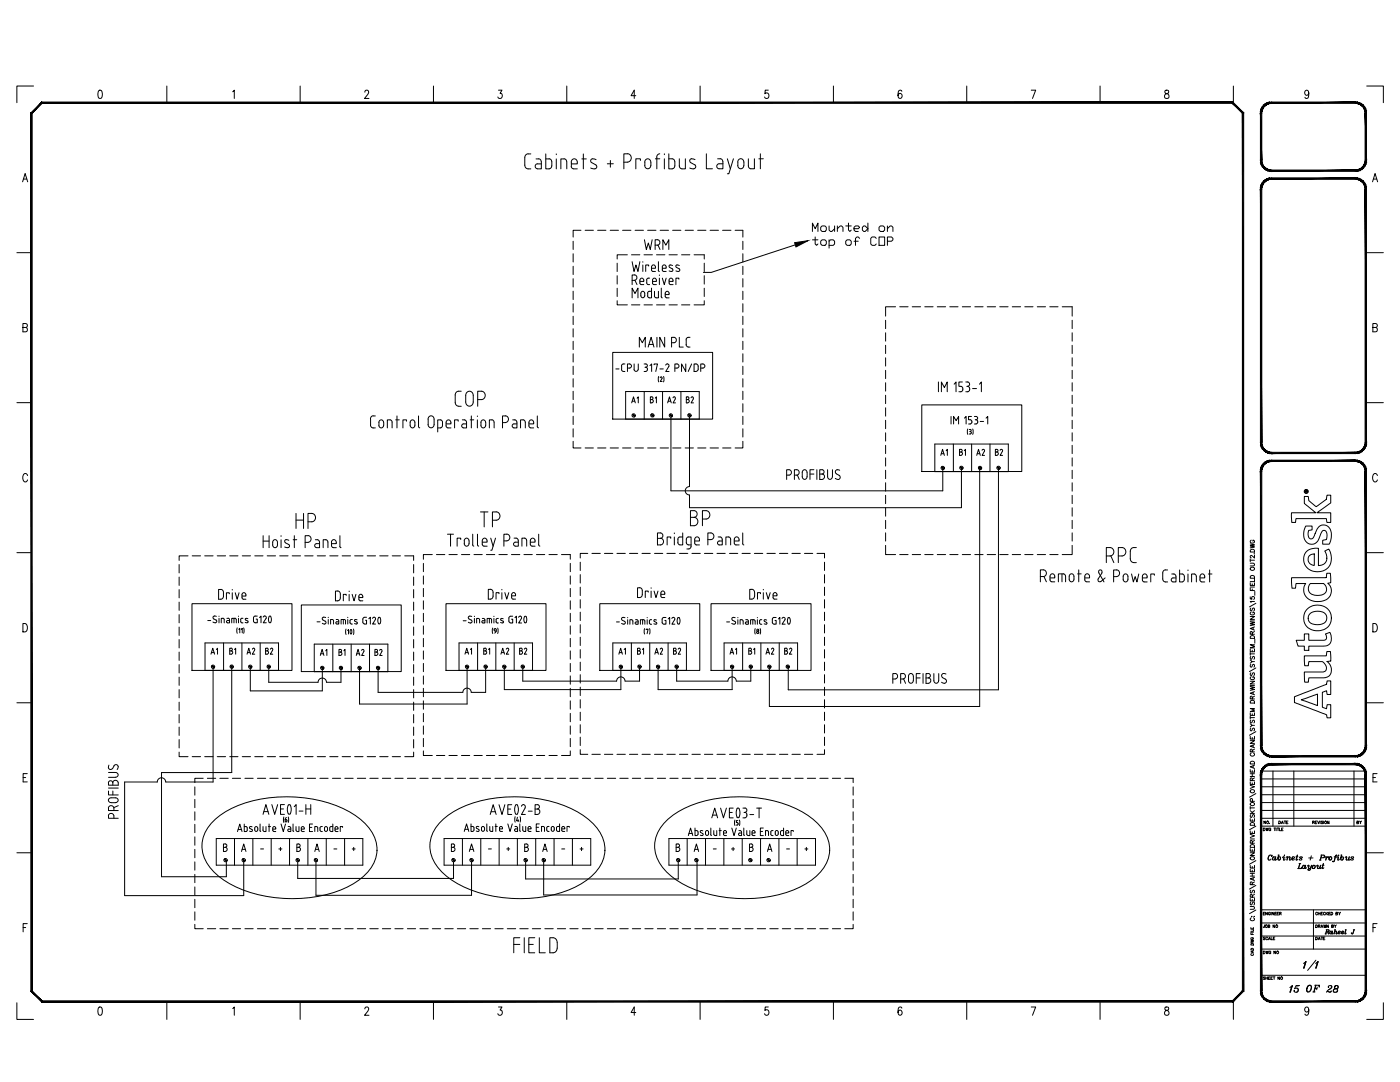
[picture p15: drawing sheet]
<svg xmlns="http://www.w3.org/2000/svg" width="279mm" height="216mm" viewBox="0 0 279 216" stroke-linecap="round" stroke-linejoin="round" font-family="sans-serif">
<defs><g id="words">
<g font-size="6.6">
<text x="190.1" y="88.9">(3)</text>
<text x="94.9" y="106.5">TP</text>
<text x="136.9" y="106.2">BP</text>
<text x="219.8" y="113.6">RPC</text>
<text x="95.2" y="128.8">(9)</text>
<text x="125.6" y="128.8">(7)</text>
</g>
<g font-size="6.2">
<text x="90" y="82.2">COP</text>
<text x="128.4" y="78.3">(2)</text>
<text x="58.2" y="106.5">HP</text>
<text x="100.2" y="166.2">(4)</text>
</g>
<text font-size="5.3" x="127.7" y="51.2">WRM</text>
<g font-size="4.4">
<text x="41.3" y="131.9">A1</text>
<text x="44.8" y="131.9">B1</text>
<text x="48.3" y="131.9">A2</text>
<text x="52.2" y="131.9">B2</text>
<text x="95.6" y="131.9">B1</text>
<text x="99.1" y="131.9">A2</text>
<text x="102.7" y="131.9">B2</text>
<text x="126.3" y="131.9">B1</text>
<text x="129.8" y="131.9">A2</text>
<text x="133.3" y="131.9">B2</text>
<text x="144.6" y="131.9">A1</text>
<text x="152" y="131.9">A2</text>
<text x="155.6" y="131.9">B2</text>
<text x="256.5" y="199.3">15</text>
<text x="260" y="199.3">OF</text>
<text x="263.9" y="199.3">28</text>
</g>
<g font-size="4">
<text x="125.2" y="81.5">A1</text>
<text x="128.8" y="81.5">B1</text>
<text x="132.3" y="81.5">A2</text>
<text x="136.2" y="81.5">B2</text>
<text x="190.1" y="92.1" transform="rotate(-90 190.1 92.1)">A1</text>
<text x="190.5" y="92.1">B1</text>
<text x="194" y="92.1">A2</text>
<text x="197.9" y="92.1">B2</text>
<text x="63.1" y="131.9">A1</text>
<text x="66.7" y="131.9">B1</text>
<text x="70.2" y="131.9">A2</text>
<text x="74.1" y="131.9">B2</text>
<text x="95.2" y="131.9" transform="rotate(-90 95.2 131.9)">A1</text>
<text x="125.9" y="131.9" transform="rotate(-90 125.9 131.9)">A1</text>
<text x="151.7" y="131.9" transform="rotate(-90 151.7 131.9)">B1</text>
</g>
<g font-size="3.5">
<text x="54.7" y="171.1">+</text>
<text x="100.2" y="171.1">+</text>
<text x="145" y="171.1">+</text>
</g>
<text font-size="3.1" x="269.9" y="165.5">BY</text>
<g font-size="2.6">
<text x="51.2" y="170.7">-</text>
<text x="65.6" y="170.7">-</text>
<text x="96.7" y="170.7">-</text>
<text x="111.1" y="170.7">-</text>
<text x="141.5" y="170.7">-</text>
<text x="155.9" y="170.7">-</text>
</g>
</g></defs>
<g fill="none" stroke="#000" stroke-width=".2">
<path d="M6.7 17.2h-3.3v3.3M19.7 18.1l.3-.1a1.08 1.08 0 0 1 0 1.6h-.1a1.2 1.2 0 0 1-.2-1.5zM33.3 17.2v3.3M46.4 18.3l.4-.3v1.6M59.9 17.2v3.3M72.8 18.4l.3-.4h.2l.3 .3-.2 .6-.7 .7h.9M86.5 17.2v3.3M99.5 18h.7l-.4 .6a.49 .49 0 0 1 .4 .8 .49 .49 0 0 1-.8-.1M113.1 17.2v3.3M126.9 19.1h-1l.7-1.1v1.6M139.7 17.2v3.3M153.3 18h-.6v.7a.5 .5 0 0 1 .6 .1 .5 .5 0 0 1 0 .6 .5 .5 0 0 1-.6 .1l-.1-.2"/>
<path d="M166.3 17.2v3.3M180 18.2l-.4-.2a1.08 1.08 0 0 0 0 1.6 .48 .48 0 0 0 .4-.5 .48 .48 0 0 0-.6-.4l-.2 .4M192.9 17.2v3.3M205.8 18h.9l-.6 1.6M219.5 17.2v3.3M232.5 18.1v.4a.67 .67 0 0 1 .7 .4 .67 .67 0 0 1 0 .7 .53 .53 0 0 1-.8-.4 .53 .53 0 0 1 .6-.6l.2-.4a.45 .45 0 0 0-.7-.1zM246.1 17.2v3.3M261.2 18.5l-.2 .4a.47 .47 0 0 1-.6-.4 .47 .47 0 0 1 .6-.4 1.2 1.2 0 0 1-.2 1.5h-.3l-.1-.2M272.8 17.2h3.3v3.3M4.5 36.3l.5-1.7 .5 1.7M4.7 35.7h.6M104.7 32.9a.71 .71 0 0 0 .7 .8h.5"/>
<path d="M105.4 30.7a.71 .71 0 0 0-.7 .7v1.6M105.4 30.7h.5M107 31.7h.5M107.5 31.7l.4 .3 .1 1.7h-.7a.51 .51 0 0 1-.5-.5 .51 .51 0 0 1 .5-.5h.7M108.9 30.7v3l1-.1 .2-.5M108.9 31.7h.7M109.6 31.7l.4 .3 .1 1.1M111 30.7v.2M111 31.7v2M112.6 31.7l.4 .3 .1 1.7M112.6 31.7h-.7v2M114 32.4a.61 .61 0 0 1 .6-.7 .61 .61 0 0 1 .6 .7"/>
<path d="M114 32.4l.1 1 .4 .3h.7M115.2 32.4v.3h-1.2M116.1 31.7h.9M116.4 30.7v3M117.9 33.5l.8 .2M118.1 32.4l.9 .6v.5l-.3 .2M118.3 31.7l-.4 .3 .2 .5M118.3 31.7l.7 .2M121.2 32.7h1.2M121.8 32v1.4M124.5 32.4h.7M125.2 32.3a.83 .83 0 0 0 .8-.8 .83 .83 0 0 0-.8-.8h-.7v3"/>
<path d="M127.8 32v-.3h-.9v2M128.7 32.4a.61 .61 0 0 1 .6-.7 .61 .61 0 0 1 .6 .7M128.7 32.4v.6a.61 .61 0 0 0 .6 .7 .61 .61 0 0 0 .6-.7M129.9 32.4v.6M130.8 31.7h.9M131.7 30.7a.64 .64 0 0 0-.6 .7v2.3M132.6 30.7v.2M132.6 31.7v2M133.5 30.7v3l.9-.1 .3-.5M133.5 31.7h.6l.5 .3 .1 1.1M135.6 31.7v1.4M136.8 31.7v2l-1-.1-.2-.5"/>
<path d="M138.7 31.9l-.7-.2a.4 .4 0 0 0-.3 .3 .4 .4 0 0 0 .1 .4l1 .6v.3l-.3 .4-.8-.2M141 30.7v3h1.2M143.2 31.7h.8l.3 .5M144.3 32.3v1.4h-.8a.5 .5 0 0 1-.5-.5 .5 .5 0 0 1 .5-.5h.8M145.2 31.7l.6 2M146.4 31.7l-.9 3h-.3M148.4 32.3a.61 .61 0 0 0-.6-.6 .61 .61 0 0 0-.6 .6l.1 .7a.6 .6 0 0 0 .6 .7 .6 .6 0 0 0 .5-.7M148.5 32.3v.7M149.4 31.7v1.4M150.6 31.7v2l-1-.1-.2-.5M151.4 31.7h.9M151.7 30.7v3"/>
<path d="M248.1 22.6v11.6M273.9 36.3l.5-1.7 .5 1.7M274.1 35.7h.6M3.4 50.4h2.9M114.4 48.1v1.7M114.4 50.6v1.7M114.4 53.1v1.7M114.4 55.6v1.7M114.4 58.1v1.7M116 46h-1.6v1.3M116.8 46h1.6M119.3 46h1.6"/>
<path d="M121.8 46h1.6M123.2 52.5v1.7M123.2 55v1.7M123.2 57.5v1.7M124.2 46h1.7M125.2 50.8h-2v.9M126.2 52.2l.3 2 .4-1.3 .4 1.3 .4-2M126.2 59.4v-1.9l.5 1.1 .6-1.1v1.9M126.6 54.8a.54 .54 0 0 1 .5 .6 .54 .54 0 0 1-.5 .5h-.4M126.6 54.9h-.4v1.9M126.7 55.9l.4 .9M127.7 56.2h.8a.43 .43 0 0 0-.2-.6 .43 .43 0 0 0-.5 .1l-.1 .9 .3 .2h.5"/>
<path d="M128.1 58.2a.39 .39 0 0 1 .6 .4v.4a.39 .39 0 0 1-.4 .4 .39 .39 0 0 1-.4-.4v-.4zM128.3 52.9v1.3M129.2 59l.4 .4M129.3 58.5v.6M129.5 53.1v-.2h-.6v1.3M129.6 58.1l-.4 .4M129.6 58.1h.4M129.6 55.5l-.5 .2a1 1 0 0 0 .1 1l.4 .1M130 53.5h.8a.43 .43 0 0 0-.1-.6 .43 .43 0 0 0-.6 .2v.9l.2 .2h.5M130 57.5v1.9h-.4M130.2 56.2h.8a.43 .43 0 0 0-.2-.6 .43 .43 0 0 0-.5 .1v.9l.2 .2h.5M130.6 58.1v1"/>
<path d="M131.4 53.9l.2 .3M131.4 58.1v1.3h-.6l-.2-.4M131.4 52.2v1.8M131.6 54.9v.1M131.6 55.5v1.3M132 57.5v1.7l.2 .2M132.2 53.5h.7a.43 .43 0 0 0-.1-.6 .43 .43 0 0 0-.6 .2v.9l.3 .2h.4M132.2 55.5l.4 1.3 .3-1.3M132.8 58.8h.7a.43 .43 0 0 0-.1-.6 .43 .43 0 0 0-.6 .1v1l.7 .1M133.5 55.9a.39 .39 0 0 1 .4-.4 .39 .39 0 0 1 .4 .4v.3h-.8M133.5 54.1l.6 .1M133.5 55.9l.2 .8 .6 .1"/>
<path d="M133.6 53.4l.6 .3M133.8 52.9l-.3 .1 .1 .3M134.2 53.6l.1 .3-.2 .2M134.9 54.1l.5 .1M135 53.4l.7 .4v.1l-.3 .2M135.1 52.9l-.2 .1 .1 .3M135.5 55.7v-.2h-.6v1.3M136 50.8h1.7M136.7 46h1.7M138.5 50.8h2v.9M139.2 46h1.7M140.5 52.5v1.7"/>
<path d="M140.5 55v1.7M140.5 57.5v1.7M141.7 46h1.7M144.2 46h1.7M146.7 46h1.6v1.3M148.3 48.1v1.7M148.3 50.6v1.7M148.3 53.1v1.7M148.3 55.6v1.7M148.3 58.1v1.7M158.7 48.9l-16.8 5.5h-1.5M162.1 46.2v-1.7l.6 1.1 .5-1.1v1.7"/>
<path d="M162.1 47.9h1.1M162.7 47.3v1.4l.3 .3 .2-.3M163.8 45.4l.3-.3h.5l.3 .3v.5l-.3 .3h-.5l-.3-.3zM163.8 48.1l.3-.2h.5l.3 .2v.6l-.3 .3h-.5l-.3-.3zM165.5 45.1v.8l.2 .3h.3l.6-.6M165.5 48.1l.2-.2h.6l.3 .2v.6l-.3 .3h-.8M165.5 47.9v1.6M166.6 45.1v1.1M167.1 45.6l.6-.5h.3l.2 .3v.8M167.1 45.1v1.1M168.8 48.1l.3-.2h.5l.3 .2v.6l-.3 .3h-.5l-.3-.3zM168.8 45.1h1.1"/>
<path d="M169.3 44.5v1.4l.3 .3 .3-.3M170.4 45.6h.9l.3-.2-.3-.3h-.6l-.3 .3v.5l.3 .3h.6M170.4 48.1h.9M171.6 47.6l-.3-.3h-.3l-.3 .3v1.4M172.1 45.4l.3-.3h.3l.5 .5-.5 .6h-.3l-.3-.3zM173.2 44.5v1.7M174.9 47.6l-.3-.3h-.5l-.3 .3v1.1l.3 .3h.5l.3-.3M175.4 45.4l.3-.3h.6l.3 .3v.5l-.3 .3h-.6l-.3-.3zM175.4 47.3h1.2v1.7h-1.2zM177.1 45.6l.6-.5h.2l.3 .3v.8M177.1 48.1h.8l.3-.2v-.3l-.3-.3h-.8v1.7M177.1 45.1v1.1"/>
<path d="M272.8 50.4h3.3M4.6 65.3h.7l.1-.6-.3-.1h-.5v1.6h.5a.45 .45 0 0 0 .4-.4 .45 .45 0 0 0-.4-.5M114.4 60.6v1.7M114.4 63.1v1.7M114.4 65.6v1.6M114.4 68.1v1.6M114.4 70.6v1.6M114.4 73.1v1.6M114.4 75.6v1.6M114.4 78.1v1.6M122.3 70.3h19.9v13.3h-19.9zM122.9 73.6h.6"/>
<path d="M123.2 60v.8h2M124.4 72.6l-.2 .1a1.34 1.34 0 0 0-.1 1.2l.3 .2M124.4 74.1h.3M124.4 72.6h.3M124.9 78.1h14.7v5.5h-14.7zM125.2 73.4h.4a.41 .41 0 0 0 .4-.4 .41 .41 0 0 0-.4-.4h-.4v1.5M126 60.8h1.7M127.6 69.3v-2l.6 1.1 .6-1.1v2M128.5 60.8h1.7M128.6 78.1v5.5M129.3 69.3l.6-2 .6 2M129.5 68.7h.8"/>
<path d="M131 60.8h1.7M131.1 67.3v2M132.2 78.1v5.5M132.7 67.3v2l-1-2v2M133.5 60.8h1.7M134 68.4h.5a.54 .54 0 0 0 .5-.5 .54 .54 0 0 0-.5-.6h-.5v2M135.6 67.3v2h.8M135.9 78.1v5.5M136 60.8h1.7M136.9 68.8l.2 .4 .6 .1M136.9 67.8v1M137.7 67.3l-.6 .1-.2 .4"/>
<path d="M138 72.6l-.6 1.5M138.9 74.1l.2-.1a1 1 0 0 0 0-1.3l-.6-.1v1.5h.4M139.8 73.4h.5a.41 .41 0 0 0 .4-.4 .41 .41 0 0 0-.4-.4h-.5v1.5M140.5 60v.8h-2M148.3 60.6v1.7M148.3 63.1v1.7M148.3 65.6v1.6M148.3 68.1v1.6M148.3 70.6v1.6M148.3 73.1v1.6M148.3 75.6v1.6M148.3 78.1v1.6"/>
<path d="M176.7 63.9v1.7M176.7 66.4v1.7M176.7 68.9v1.6M176.7 71.4v1.6M176.7 73.9v1.6M176.7 76.4v1.6M176.7 78.9v1.6M178.7 61.2h-2v1.9M179.6 61.2h1.6M182.1 61.2h1.6M184.6 61.2h1.6M187 61.2h1.7"/>
<path d="M187.3 76.2v2M187.9 78.2v-2l.6 1.1 .5-1.1v2M189.5 61.2h1.7M190.4 76.7l.4-.5v2M191.4 78.2h.4M191.8 77.1a.56 .56 0 0 1 .4 .5 .56 .56 0 0 1-.4 .6M192 61.2h1.7M192.1 76.2h-.7v.9h.4M192.7 76.2h.4a.44 .44 0 0 1 .4 .5 .44 .44 0 0 1-.4 .4M192.9 77.1h.2M193.1 77.1h.2l.2 .4M193.5 77.7l-.2 .4-.6 .1"/>
<path d="M193.5 77.5v.2M194.1 77.5h.8M194.5 61.2h1.7M195.5 76.7l.4-.5v2M197 61.2h1.7M199.5 61.2h1.7M202 61.2h1.7M204.5 61.2h1.7M207 61.2h1.7M209.5 61.2h1.7M212 61.2h2v1.9M214 63.9v1.7"/>
<path d="M214 66.4v1.7M214 68.9v1.6M214 71.4v1.6M214 73.9v1.6M214 76.4v1.6M214 78.9v1.6M274 65.3h.7l.1-.6-.2-.1h-.6v1.6h.6a.45 .45 0 0 0 .3-.4 .45 .45 0 0 0-.3-.5M3.4 80.3h2.9M5.5 94.9a.49 .49 0 0 0-.6-.4 .49 .49 0 0 0-.3 .6v.4a.49 .49 0 0 0 .3 .7 .49 .49 0 0 0 .6-.4M73.9 84.8l.3 .5 .7 .1M74.9 83l-.7 .1-.2 .2v1.5M75.6 84.3l.1-.3a.45 .45 0 0 1 .4-.2 .45 .45 0 0 1 .4 .2l.1 .3"/>
<path d="M75.6 84.8l.1 .3a.45 .45 0 0 0 .4 .3 .45 .45 0 0 0 .4-.3l.1-.3M75.6 84.3v.6M76.6 84.3v.6M77.3 85.4v-1.6h.6l.3 .2 .1 1.4M79 83.8h.7M79.2 83v2.4M81.1 84.1v-.3h-.7v1.6M82.1 83.9h.5a.95 .95 0 0 1-.3 1.5l-.2-.1a1.12 1.12 0 0 1 0-1.4zM83.5 83v2.1l.3 .3M85.4 83.6a.61 .61 0 0 1 .6-.6 .61 .61 0 0 1 .6 .6M85.4 83.7v1M86.6 83.7v1a.61 .61 0 0 1-.6 .7 .61 .61 0 0 1-.6-.7"/>
<path d="M87.9 83.8h-.5v2.4M88.3 84.2v.9l-.4 .3h-.5M89 84.3l.1 .9 .3 .2M89.4 85.4h.6M90 84.3v.3h-1M91.4 84.1v-.3h-.7v1.6M93.1 84.2v1.2h-.6a.41 .41 0 0 1-.4-.4 .41 .41 0 0 1 .4-.4h.6M94.1 83v2.4M95.3 83.8v1.6M96 84.3v.8a.45 .45 0 0 0 .4 .3 .45 .45 0 0 0 .5-.3v-.8M98.2 83.8h-.5v1.6M98.6 84.2v1.2"/>
<path d="M100.3 84.3h.6a.66 .66 0 0 0 .6-.6 .66 .66 0 0 0-.6-.7h-.6v2.4M102.3 83.8h.6l.2 .4M103.2 84.2v1.2h-.6a.41 .41 0 0 1-.4-.4 .41 .41 0 0 1 .4-.4h.6M103.9 85.4v-1.6h.5l.4 .2v1.4M105.6 84.6h.9a.56 .56 0 0 0-.1-.6 .56 .56 0 0 0-.6-.1 1.23 1.23 0 0 0-.1 1.4l.8 .1M107.2 83v2.1l.3 .3M114.4 88.1v1.3h1.6M114.4 80.6v1.6M114.4 83.1v1.6M114.4 85.6v1.6M116.8 89.4h1.6M119.3 89.4h1.6"/>
<path d="M121.8 89.4h1.6M124.2 89.4h1.7M126.2 82.7l.5 .5M126.3 82.6l.4 .5M126.7 89.4h1.7M129.2 89.4h1.7M129.9 82.7l.5 .5M130 82.6l.5 .5M131.7 89.4h1.7M133.6 82.7l.5 .5M133.7 82.6l.5 .5M133.9 83.2v14.7h54.3v-4.2"/>
<path d="M134.2 89.4h1.7M136.7 89.4h1.7M137.3 82.7l.5 .5M137.4 82.6l.5 .5M137.6 83.2v13.9a.84 .84 0 0 0-.8 .8 .84 .84 0 0 0 .8 .9M139.2 89.4h1.7M141.7 89.4h1.7M144.2 89.4h1.7M148.3 88.1v1.3h-1.6M148.3 80.6v1.6M148.3 83.1v1.6M148.3 85.6v1.6"/>
<path d="M157 94.8h.5a.54 .54 0 0 0 .4-.5 .54 .54 0 0 0-.4-.6h-.5v2M158.5 94.8h.5a.54 .54 0 0 0 .5-.5 .54 .54 0 0 0-.5-.6h-.5v2M159.1 94.8l.4 .9M160.1 94.3l.1-.3a.45 .45 0 0 1 .4-.3 .45 .45 0 0 1 .4 .3l.1 .3M160.1 95.1l.1 .3a.45 .45 0 0 0 .4 .3 .45 .45 0 0 0 .4-.3l.1-.3M160.1 94.3v.8M161.1 94.3v.8M161.6 94.6h.8M162.4 93.7h-.8v2M163 93.7v2M163.6 94.6h.5M164.1 94.6a.54 .54 0 0 1 .4 .5 .54 .54 0 0 1-.4 .6"/>
<path d="M164.1 94.6a.44 .44 0 0 0 .4-.4 .44 .44 0 0 0-.4-.5h-.5v2h.5M165.2 95.1v.3a.45 .45 0 0 0 .4 .3 .45 .45 0 0 0 .5-.3v-.3M165.2 93.7v1.4M166.1 93.7v1.4M167.6 93.8a.49 .49 0 0 0-.7 0 .49 .49 0 0 0 0 .7l.6 .3a.47 .47 0 0 1 .1 .7 .47 .47 0 0 1-.7 .1l-.2-.1M176.7 81.4v1.6M176.7 83.9v1.6M176.7 86.4v1.6M176.7 88.9v1.6M176.7 91.4v1.6M176.7 93.8v1.7M176.7 96.3v1.7"/>
<path d="M176.7 98.8v1.7M184 80.8h19.9v13.3h-19.9zM186.6 88.6h14.6v5.5h-14.6zM187.9 93.2l.4 .5M188 93.1l.4 .5M190.3 88.6v5.5M191.6 93.2l.5 .4M191.7 93.1l.5 .5M191.9 93.7v7.6h-54.3M193.9 88.6v5.5M195.3 93.2l.5 .5M195.4 93.1l.5 .5"/>
<path d="M195.5 93.5v47.5h-42v-7.6M197.6 88.6v5.5M199 93.2l.5 .4M199.1 93.1l.5 .5M199.3 93.8v43.8h-42v-4.6M214 81.4v1.6M214 83.9v1.6M214 86.4v1.6M214 88.9v1.6M214 91.4v1.6M214 93.8v1.7M214 96.3v1.7"/>
<path d="M214 98.8v1.7M260.3 99.1h.2a.43 .43 0 0 1 .6 .1v.1a.82 .82 0 0 0 .5 1l1.1 .8 2-1.5 .1-.8h.8v1.6l-2.8 1.9h2.8v1.9h-.8l-.1-.7h-6.1v.7h-.8l-.1-1.9h4.9l-2.3-1.8zM260.5 98h.2l.2-.1-.2 .2 .2 .1h-.4zM272.8 80.3h3.3M274.9 94.9a.49 .49 0 0 0-.6-.4 .49 .49 0 0 0-.4 .6v.4a.49 .49 0 0 0 .4 .7 .49 .49 0 0 0 .6-.4M3.4 110.3h2.9M35.8 112.6v1.7M35.8 115.1v1.7M35.8 117.6v1.7M37.5 110.9h-1.7v.9M38.4 110.9h1.6M40.9 110.9h1.6"/>
<path d="M43.3 110.9h1.7M44.1 117.6l.4 .3 .1 1.1M44.1 117.6h-.5v2l.7-.1 .3-.5M45.8 118.5v-.2h-.6v1.3M45.8 110.9h1.7M46.4 117.6v.1M46.4 118.3v1.3M46.9 118.3l.4 1.3 .4-1.3M48.3 110.9h1.7M49.1 118.7a.39 .39 0 0 0-.3-.4 .39 .39 0 0 0-.5 .2v.9l.3 .2h.5M49.1 118.7v.2h-.8M50.8 110.9h1.7"/>
<path d="M52.5 106.9v2.4M52.5 108h1.2M53.3 110.9h1.7M53.7 106.9v2.4M54.7 107.7h.4a.95 .95 0 0 1-.2 1.6l-.2-.1a1.12 1.12 0 0 1 0-1.5zM55.8 110.9h1.7M56.1 107.7v1.6M57.6 108.6l.2 .3-.2 .3-.8-.1M58.3 110.9h1.7M58.7 106.9v2.4M60.8 110.9h1.7M61.5 106.9h-.6v2.4"/>
<path d="M63.3 110.9h1.7M63.8 108.2v1.1h-.6a.41 .41 0 0 1-.4-.4 .41 .41 0 0 1 .4-.4M65 107.7h-.5v1.6M65.4 108.2v1.1M65.8 110.9h1.7M66.2 108.5h.9a.58 .58 0 0 0-.1-.6 .58 .58 0 0 0-.6-.2 1.3 1.3 0 0 0-.1 1.5l.8 .1M67.4 117.9l.3 .1a1.45 1.45 0 0 1 0 1.8l-.7 .1v-2h.4M67.8 109l.3 .3M67.8 106.9v2.1M68.3 110.9h1.7M69.1 118.8v-.2h-.6v1.3M69.7 117.9v.1"/>
<path d="M69.7 118.6v1.3M70.3 118.6l.4 1.3 .3-1.3M70.8 110.9h1.7M71.6 119a.39 .39 0 0 1 .4-.4 .39 .39 0 0 1 .4 .4M71.6 119.6l.3 .3M71.6 119v.6M71.9 119.9h.5M72.4 119v.2h-.8M73.3 110.9h1.7M75.8 110.9h1.6M78.3 110.9h1.6M80.8 110.9h1.8v.9"/>
<path d="M82.6 112.6v1.7M82.6 115.1v1.7M82.6 117.6v1.7M84.5 112.4v1.7M84.5 114.9v1.7M84.5 117.4v1.7M84.5 119.9v1.7M86.3 110.7h-1.8v.9M87.1 110.7h1.7M89.3 106.6h1.2M89.6 110.7h1.6M89.9 106.6v2.4"/>
<path d="M91.9 107.7v-.3h-.7v1.6M92.1 110.7h1.6M92.6 108.4l.1 .3a.45 .45 0 0 0 .4 .3 .45 .45 0 0 0 .4-.3l.1-.3M94.3 108.7l.3 .3M94.6 110.7h1.6M95.3 108.7l.2 .3M96.2 108.6l.2 .3 .8 .1M97.1 110.7h1.6M97.9 117.6l.2 .1a1.45 1.45 0 0 1 0 1.8h-.2M97.9 117.6h-.4v1.9h.4M97.9 107.4l.5 1.6M98.9 107.4l-.7 2.4h-.3"/>
<path d="M99.6 110.7h1.6M99.6 118.5v-.2h-.6v1.2M100.2 117.6v.1M100.2 118.3v1.2M100.8 118.3l.3 1.2 .4-1.2M101.2 106.6h-.6v2.4M102.1 110.7h1.6M102.1 118.9h.8a.43 .43 0 0 0-.2-.6 .43 .43 0 0 0-.5 .2l-.1 .9 .3 .1h.5M103 107.4h.2l.2 .4M103.4 107.8v1.2h-.6a.41 .41 0 0 1-.3-.4 .41 .41 0 0 1 .3-.4h.6M104.6 110.7h1.6M105.1 107.8l-.2-.4h-.7v1.6"/>
<path d="M105.1 107.8v1.2M105.8 108.2h1a.56 .56 0 0 0-.1-.6 .56 .56 0 0 0-.6-.1 1.23 1.23 0 0 0-.1 1.4l.8 .1M107.1 110.7h1.6M107.5 106.6v2.1l.2 .3M109.6 110.7h1.6M112.1 110.7h1.7v.9M113.8 112.4v1.7M113.8 114.9v1.7M113.8 117.4v1.7M113.8 119.9v1.7M115.8 112.2v1.6M115.8 114.7v1.6"/>
<path d="M115.8 117.2v1.6M115.8 119.7v1.6M117.3 110.4h-1.5v.9M118.1 110.4h1.7M120.6 110.4h1.7M123.1 110.4h1.7M125.6 110.4h1.7M127.6 117.3h.3l.3 .6M127.7 117.3h-.5v1.9h.5M128.1 110.4h1.7M128.2 117.9l-.1 1-.5 .3M129.4 118.2v-.3h-.6v1.3"/>
<path d="M129.9 117.3v.1M129.9 117.9v1.3M130.5 117.9l.4 1.3 .4-1.3M130.6 110.4h1.7M131.2 106.3h.6a.54 .54 0 0 1 .5 .6 .54 .54 0 0 1-.5 .5 .66 .66 0 0 1 .6 .7 .66 .66 0 0 1-.6 .6h-.6zM131.2 107.4h.6M131.9 118.6h.8a.43 .43 0 0 0-.2-.6 .43 .43 0 0 0-.6 .1v1l.3 .1h.5M133.1 110.4h1.7M133.9 107.4v-.3h-.8v1.6M134.6 107.1v1.6M135.6 110.4h1.7M136.2 106.3v2.4l-.7-.1-.2-.3"/>
<path d="M137 108.3l.2 .3 .7 .1M137.4 107.1h.5v2l-.2 .4h-.6M138.1 110.4h1.7M138.6 108.3l.2 .4h.8M140.6 110.4h1.7M141.9 106.3h-.6v2.4M143.1 110.4h1.6M144.1 107.6v1.1h-.5a.39 .39 0 0 1-.4-.4 .39 .39 0 0 1 .3-.3M145.4 107.1l.4 .3v1.3M145.4 107.1h-.5v1.6M145.6 110.4h1.6M146.5 108.3l.2 .4h.8"/>
<path d="M147.5 107.7l-.1-.3a.45 .45 0 0 0-.4-.3 .45 .45 0 0 0-.4 .3l-.1 1M147.5 107.7v.3h-1M148.1 110.4h1.6M148.2 106.3v2.2l.3 .2M149.6 117.6l.7 .1a1.37 1.37 0 0 1 0 1.8h-.7zM150.6 110.4h1.6M151.8 118.5v-.2h-.6v1.2M152.3 117.6v.1M152.3 118.3v1.2M152.9 118.3l.4 1.2 .4-1.2M153.1 110.4h1.6M154.3 118.9h.8a.43 .43 0 0 0-.2-.6 .43 .43 0 0 0-.6 .2v.9l.3 .1h.5"/>
<path d="M155.6 110.4h1.6M158.1 110.4h1.6M160.5 110.4h1.7M163 110.4h1.5v.9M164.5 112.2v1.6M164.5 114.7v1.6M164.5 117.2v1.6M164.5 119.7v1.6M176.7 108.8v1.9h2M176.7 101.3v1.7M176.7 103.8v1.7M176.7 106.3v1.7"/>
<path d="M179.6 110.7h1.6M182.1 110.7h1.6M184.6 110.7h1.6M187 110.7h1.7M189.5 110.7h1.7M192 110.7h1.7M194.5 110.7h1.7M197 110.7h1.7M199.5 110.7h1.7M202 110.7h1.7M204.5 110.7h1.7M207 110.7h1.7"/>
<path d="M207.6 115h.6M208.2 113.7a.67 .67 0 0 1 .6 .7 .67 .67 0 0 1-.6 .6M208.2 113.7h-.6v2.4M208.3 115l.5 1.1M209.5 110.7h1.7M209.6 115.3h.9a.56 .56 0 0 0-.1-.6 .56 .56 0 0 0-.6-.1 1.23 1.23 0 0 0-.1 1.4l.8 .1M211.2 116.1v-1.6h1l.4 .2 .1 1.4M211.9 114.5v1.6M213.6 114.6h.5a.95 .95 0 0 1-.2 1.5l-.3-.1a1.12 1.12 0 0 1 0-1.4zM214 108.8v1.9h-2M214 101.3v1.7M214 103.8v1.7"/>
<path d="M214 106.3v1.7M215.1 114.5h.7M215.3 113.7v2.4M216.5 115.3h.9a.56 .56 0 0 0-.1-.6 .56 .56 0 0 0-.6-.1 1.23 1.23 0 0 0 0 1.4l.7 .1M219.2 115.5v.5h.5M219.3 114.3l1 1.8M220.6 115.3l-.9 .7M222.8 113.7h-.5v2.4M224.2 115.6v.3a.45 .45 0 0 0 .4 .2 .45 .45 0 0 0 .4-.2l.1-.3M225.8 114.5l.4 1.6 .3-1 .4 1 .4-1.6M228 115.7l.2 .3 .7 .1M230.4 114.8v-.3h-.7v1.6"/>
<path d="M232.1 115.5l.2 .5 .7 .1M233 113.7l-.7 .1-.2 .2v1.5M233.8 114.5h.5M234.3 114.5l.3 .3 .1 1.3h-.6a.41 .41 0 0 1-.4-.4 .41 .41 0 0 1 .4-.4h.6M235.4 113.7v2.4l.7-.1 .2-.4M235.4 114.5l.7 .1 .2 .4M236.4 115v.7M237.1 113.7v.2M237.1 114.5v1.6M237.8 116.1v-1.6h.5l.4 .3 .1 1.3M239.5 115.3h.9a.56 .56 0 0 0-.1-.6 .56 .56 0 0 0-.6-.1 1.23 1.23 0 0 0 0 1.4l.7 .1M241.2 114.5h.7"/>
<path d="M241.4 113.7v2.4M249.5 119.1v.4h.4a.3 .3 0 0 1 0-.4 .3 .3 0 0 1 .4 .1 .3 .3 0 0 1-.1 .4M249.5 117.3v.5h.9M249.5 116.3v.5h.9v-.5M249.5 112.4h.6l.3 .2-.2 .3h-.7M249.5 108.5l.9 .2-.9 .2 .9 .2-.9 .2M249.5 111.5v.6M249.5 117.1h.9M249.5 111.8h.9M249.6 115a.47 .47 0 0 1 .8 .1v.3h-.9zM249.6 113.3a.39 .39 0 0 1 .5-.1 .39 .39 0 0 1 .1 .5 .41 .41 0 0 1-.5 .1 .41 .41 0 0 1-.1-.5zM249.6 109.8a.47 .47 0 0 1 .8 .1v.3h-.9z"/>
<path d="M249.7 107.8a.3 .3 0 0 0-.2 .3 .3 .3 0 0 0 .3 .3h.2a.3 .3 0 0 0 .4-.3 .3 .3 0 0 0-.4-.3v.2M249.9 116.5v.3M249.9 117.5v.3M250.3 110.5h.1M250.4 115.6v.5h-.9M250.4 110.8v.6l-.7-.6-.2 .3 .2 .2M250.4 118v.8M257.8 115.3h6.9l.1-.9h.7l.1 1.9-.6 .1a2.08 2.08 0 0 1 .5 2.4 2.08 2.08 0 0 1-2.1 1.2 2.5 2.5 0 0 1-3.1-3l.3-.6h-1.9l-.1 1h-.8zM260.6 105h1.3v.7h-.2a.56 .56 0 0 0-.6 .2 .56 .56 0 0 0-.1 .7 .67 .67 0 0 0 .2 .7 .67 .67 0 0 0 .7 .1l.6-.9a1.84 1.84 0 0 1 1.7-1.7 1.92 1.92 0 0 1 1.5 2.5 1.4 1.4 0 0 1-.5 1.3h-1.2v-.6a.24 .24 0 0 1 0-.2 .24 .24 0 0 1 .3-.1h.4l.1-.6a.77 .77 0 0 0 0-.9 .77 .77 0 0 0-.9-.2l-.3 .5a2.52 2.52 0 0 1-1.3 2 1.77 1.77 0 0 1-2.1-2.3zM260.6 110.2a2.6 2.6 0 0 1 2.5-.7v3.3a1.54 1.54 0 0 0 1.6-.8 1.54 1.54 0 0 0-.1-1.7l-.2-.3 .1-.1a.55 .55 0 0 1 .8-.2 2.78 2.78 0 0 1-2.1 4.4 2.53 2.53 0 0 1-2.6-1.1 2.53 2.53 0 0 1 0-2.8zM261.3 110.8l1-.3v2.3a1.14 1.14 0 0 1-1.1-.7 1.14 1.14 0 0 1 .1-1.3zM261.5 116.5l1.7-.1a1.2 1.2 0 0 1 1.5 1.2 1.2 1.2 0 0 1-1.4 1.2 1.68 1.68 0 0 1-2.2-1.2l.1-.5z"/>
<path d="M272.8 110.3h3.3M4.6 124.4a.89 .89 0 0 1 .9 .6 .89 .89 0 0 1-.3 1l-.6 .1zM35.8 120.1v1.7M35.8 122.6v1.7M35.8 125.1v1.7M35.8 127.6v1.7M35.8 130.1v1.7M35.8 132.6v1.7M35.8 135.1v1.7M35.8 137.6v1.7M38.3 120.5h20v13.3h-20zM40.9 128.3h14.7v5.5h-14.7z"/>
<path d="M41.5 123.8h.6M42.5 133.4v22.6h-9.4M43.1 123.7l.2 .3a.46 .46 0 0 1-.8 .1M43.2 123a.39 .39 0 0 0-.5-.1 .39 .39 0 0 0-.2 .5l.6 .3M43.7 122.9v.1M43.7 123.4v.9M44.5 123.4l.2 .1v.8M44.5 123.4h-.3v.9M44.6 128.3v5.5M45.3 123.4h.3M45.5 123.4l.3 .1v.8l-.5-.1v-.3l.5-.1M46.2 133.4v20.8h-14v20.7h13v-3.1"/>
<path d="M46.7 123.4v.9M46.9 123.4l.2 .1 .1 .8M46.9 123.4h-.7v.9M47.3 125.3v1.1M47.6 122.9v.1M47.6 123.4v.9M47.6 125.6l.3-.2v.9M48 124l.2 .2 .3 .1M48.2 125.6l.1-.2v.9M48.3 128.3v5.5M48.3 123.4l-.2 .1-.1 .5M48.3 123.4h.2"/>
<path d="M48.6 125.3v1.1M48.9 124.2l.4 .1M49.4 123.9l.1 .2-.1 .1M49.5 123.5l-.4-.1-.2 .1 .1 .2 .4 .2M50 133.4v4.5h14.3v-4.3M50.6 123.9l.4 .4M51 122.9l-.4 .2v.8M51 122.9h.4M51.1 123.5h.3v.8h-.4M51.8 123.2l.3-.3v1.4M51.9 128.3v5.5M52.5 123.1l.3-.2a.31 .31 0 0 1 .3 .5l-.6 .9h.6"/>
<path d="M53.6 133.4v2.7h9.9a.84 .84 0 0 1 .8-.8 .84 .84 0 0 1 .9 .8h2.9v-2.5M53.7 123l.1-.1a.8 .8 0 0 1 .1 1.4l-.2-.1a1.26 1.26 0 0 1 0-1.2zM60.1 120.7h20v13.3h-20zM62.7 128.5h14.7v5.5h-14.7zM63.3 124.1h.6M64.1 133.1l.4 .5M64.1 133l.5 .5M64.5 123.7l.4 .2 .2 .4a.44 .44 0 0 1-.8 .1M65 123.2a.41 .41 0 0 0-.5 0 .41 .41 0 0 0-.2 .4l.2 .1M65.5 123.2v.1M65.5 123.6v.9M66 124.5v-.9l.5 .1 .1 .8"/>
<path d="M66.4 128.5v5.5M67.1 123.6h.4l.1 .3v.6h-.4M67.2 124.1l-.2 .2 .2 .2M67.2 124.1h.4M67.8 133.1l.4 .5M67.9 133l.4 .5M68.1 124.5v-.9l.8 .1 .1 .8M68.5 123.6v.9M69.1 125.5v1.1M69.4 125.8l.2-.2v.9M69.4 123.2v.1M69.4 123.6v.9"/>
<path d="M69.9 126.5v-.6l.2-.3 .1 .3-.1 .6M70 126.4h.1M70.1 128.5v5.5M70.1 123.6l-.2 .1v.5l.2 .3M70.1 123.6h.2M70.1 124.5h.2M70.5 125.5v1.1M71.3 123.7l-.4-.1-.2 .1 .1 .2 .5 .3v.3l-.5-.1M71.5 133.1l.4 .5M71.6 133l.4 .5M72.9 123.8h.3v.7h-.4M73.2 123.2h-.6a1.02 1.02 0 0 0-.1 1.1l.3 .2"/>
<path d="M73.6 123.5l.3-.3v1.3M73.7 128.5v5.5M74.6 123.1a.31 .31 0 0 1 .3 .5l-.5 .9h.6M74.6 123.2l-.3 .2M75.2 133.1l.4 .5M75.3 133l.4 .5M75.5 123.2h.1a.75 .75 0 0 1 .1 1.3l-.2-.1a1.26 1.26 0 0 1 0-1.2zM82.6 120.1v1.7M82.6 122.6v1.7M82.6 125.1v1.7M82.6 127.6v1.7M82.6 130.1v1.7"/>
<path d="M82.6 132.6v1.7M82.6 135.1v1.7M82.6 137.6v1.7M84.5 122.4v1.7M84.5 124.9v1.7M84.5 127.4v1.7M84.5 129.9v1.6M84.5 132.4v1.6M84.5 134.9v1.6M84.5 137.4v1.6M84.5 139.8v1.7M89 120.5h20v13.3h-20z"/>
<path d="M91.6 128.3h14.7v5.5h-14.7zM92.4 123.9h.6M92.9 132.9l.5 .4M93.2 133.4v7.1h-21.4v-6.9M95.3 128.3v5.5M96.9 133.4v4.8l-2.9-.1a.84 .84 0 0 0-.8-.8 .84 .84 0 0 0-.8 .8l-16.9 .1v-4.6M99 128.3v5.5M100.6 133.4v4.2h23.3v-4.2M102.6 128.3v5.5M104.3 133.4v2.5h18.8a.84 .84 0 0 1 .8-.8 .84 .84 0 0 1 .8 .8h2.9v-2.5M104.7 123h.1a.75 .75 0 0 1 0 1.3l-.1-.1M113.8 122.4v1.7"/>
<path d="M113.8 124.9v1.7M113.8 127.4v1.7M113.8 129.9v1.6M113.8 132.4v1.6M113.8 134.9v1.6M113.8 137.4v1.6M113.8 139.8v1.7M115.8 122.2v1.6M115.8 124.7v1.6M115.8 127.1v1.7M115.8 129.6v1.7M115.8 132.1v1.7"/>
<path d="M115.8 134.6v1.7M115.8 137.1v1.7M115.8 139.6v1.7M119.7 120.5h20v13.3h-20zM122.3 128.3h14.7v5.5h-14.7zM123 124.1h.6M123.6 132.9l.5 .4M126 128.3v5.5M129.7 128.3v5.5M131.3 133.4v4.2h14.8v-4.2M133.3 128.3v5.5M135 133.4v2.5h10.3a.84 .84 0 0 1 .8-.8 .84 .84 0 0 1 .8 .8h2.9v-2.5"/>
<path d="M135.3 123.3l.1-.1a.75 .75 0 0 1 0 1.3h-.1M141.9 120.5h20v13.3h-20zM144.5 128.3h14.7v5.5h-14.7zM145 124.1h.6M146.7 123.3a.39 .39 0 0 0-.4-.1 .39 .39 0 0 0-.2 .4l.7 .5v.2a.46 .46 0 0 1-.8 .1M147.3 123.2v.1M147.3 123.7v.9M148.2 128.3v5.5M148.3 123.9l-.1-.2h-.5v.9M148.3 123.9v.7M148.8 123.7h.4l.2 .2v.7h-.4M149.4 124.1l-.6 .1-.1 .1 .3 .2"/>
<path d="M150.2 123.7v.9M150.7 123.9l-.1-.2h-.8v.9M150.7 123.9v.7M150.7 125.4v1.1M151.2 123.2v.1M151.2 123.7v.9M151.7 125.4v1.1M151.8 123.7l-.2 .1v.5l.2 .2M151.8 128.3v5.5M151.8 123.7h.2M151.8 124.6h.2M153 123.7h-.3l-.2 .1 .1 .2 .5 .3-.1 .2h-.5"/>
<path d="M154.5 123.2h-.2a1.04 1.04 0 0 0-.1 1.2l.7 .1v-.7h-.2M154.5 123.2h.4M155.3 123.5l.3-.3v1.3M155.5 128.3v5.5M156.1 123.4l.3-.2a.31 .31 0 0 1 .3 .5M156.7 123.7l-.6 .8h.6M157.3 123.3v-.1a.75 .75 0 0 1 .1 1.3h-.1M157.3 123.3a1.26 1.26 0 0 0 0 1.2M164.5 122.2v1.6M164.5 124.7v1.6M164.5 127.1v1.7M164.5 129.6v1.7"/>
<path d="M164.5 132.1v1.7M164.5 134.6v1.7M164.5 137.1v1.7M164.5 139.6v1.7M178.2 135.5h.5M178.7 135.5a.53 .53 0 0 0 .4-.6 .53 .53 0 0 0-.4-.5h-.5v2M179.7 135.5h.5M180.2 135.5a.53 .53 0 0 0 .5-.6 .53 .53 0 0 0-.5-.5h-.5v2M180.3 135.5l.4 .9M181.3 134.9l.1-.2a.45 .45 0 0 1 .4-.3 .45 .45 0 0 1 .4 .3l.1 .2M181.3 134.9l.1 1.2a.45 .45 0 0 0 .4 .2 .45 .45 0 0 0 .4-.2l.1-.3M182.3 134.9v.9"/>
<path d="M182.9 135.3h.7M183.6 134.4h-.7v2M184.2 134.4v2M184.8 134.4h.5a.43 .43 0 0 1 .4 .4 .43 .43 0 0 1-.4 .5 .54 .54 0 0 1 .5 .5 .54 .54 0 0 1-.5 .5l-.5 .1zM184.8 135.3h.5M186.4 134.4v1.7a.45 .45 0 0 0 .4 .2 .45 .45 0 0 0 .5-.2v-1.7M188.8 134.5a.49 .49 0 0 0-.7 0 .49 .49 0 0 0 0 .7l.6 .3a.5 .5 0 0 1 0 .8 .5 .5 0 0 1-.8-.2M249.5 137l.9 .2-.9 .2 .9 .2-.9 .2M249.5 135.9h.9l-.9 .6h.9M249.5 131.7l.4 .3-.4 .3M249.5 129.5v.5h.9v-.5M249.5 124.1l.9 .1-.9 .3 .9 .2-.9 .1"/>
<path d="M249.5 123h.9l-.9 .6h.9M249.5 130.2v.5M249.5 136.8h.9M249.5 130.5h.9M249.5 123.9h.9M249.6 139.9a.46 .46 0 0 1 .5-.1 .46 .46 0 0 1 .3 .5h-.9zM249.6 127a.47 .47 0 0 1 .8 .1v.3h-.9zM249.6 134.2l-.1 .2 .1 .4 .2-.1 .3-.5 .3 .2-.2 .4M249.6 132.6v.5h.2l.2-.4 .2-.1 .2 .2-.2 .3M249.6 131l-.1 .2 .1 .4 .2-.1 .2-.5h.2l.2 .2-.2 .4M249.6 121.3l-.1 .2 .1 .4 .2-.1 .3-.5 .3 .2-.2 .4M249.7 135a.3 .3 0 0 0-.2 .4 .3 .3 0 0 0 .3 .2h.2a.3 .3 0 0 0 .4-.3 .3 .3 0 0 0-.4-.3v.2"/>
<path d="M249.7 122.1a.3 .3 0 0 0-.2 .4 .3 .3 0 0 0 .3 .2h.2a.3 .3 0 0 0 .4-.3 .3 .3 0 0 0-.4-.3v.2M249.9 139.5v-.5l-.3-.1-.1 .6h.9M249.9 126.6v-.5h-.3l-.1 .5h.9M249.9 129.7v.3M249.9 132h.5M250.1 125.2v.4M250.1 138.1v.4M250.4 138l-.9 .3 .9 .3M250.4 128.7h-.9l.9 .3-.9 .3h.9M250.4 125.1l-.9 .3 .9 .3M250.4 120h-.9l.2 .2M250.4 138.9l-.5 .3"/>
<path d="M250.4 126l-.5 .3M250.4 127.6v.7M250.6 133.3l-1.2 .7M250.6 120.4l-1.2 .7M258.3 139l6-2.3a.5 .5 0 0 0 .5-.7 .53 .53 0 0 1 .8 0v2.6h-.7l-.1-.8-.9 .3v3l.8 .3 .2-.8h.7v2.6h-.3a.33 .33 0 0 1-.3 .1 .33 .33 0 0 1-.2-.4 .8 .8 0 0 0-.9-.6l-5.6-2.1zM258.7 127.8h1.6v-1.3h.9v1.3h2.3a.8 .8 0 0 0 1-.1 .8 .8 0 0 0 .2-.9l-.2-.3 .3-.1a.4 .4 0 0 1 .7 0 1.66 1.66 0 0 1-.8 2.5h-3.5v.9h-.9v-.9h-1.3zM259.7 139.6l3.2-1.1v2.3zM260.3 130.9h4.4l.1-.9h.7l.1 1.9-.8 .1a1.85 1.85 0 0 1 .1 3.1l-.7 .2h-3l-.1 .8h-.7l-.1-2h3a.98 .98 0 0 0 1.4-.9 1.3 1.3 0 0 0-1.7-1.2h-1.8l-.1 .8h-.7zM260.9 121.5a2.74 2.74 0 0 1 3.7-.3 2.74 2.74 0 0 1 .6 3.7 2.94 2.94 0 0 1-5-.9 2.63 2.63 0 0 1 .7-2.5zM261.4 122.5a2.29 2.29 0 0 1 3.3 .3 1.35 1.35 0 0 1-1.4 1.8 1.79 1.79 0 0 1-2.2-.9 1.26 1.26 0 0 1 .3-1.2zM274 124.4a.89 .89 0 0 1 .9 .6 .89 .89 0 0 1-.3 1l-.6 .1zM3.4 140.2h2.9"/>
<path d="M4.6 155.2h.5M5.4 154.4h-.8v1.6h.8M21.7 157.8v.8h1.9M21.7 154.1l1.6 .1a.45 .45 0 0 1 .3 .4 .45 .45 0 0 1-.3 .4l-.3 .1M21.7 157.2h1.9M21.7 155.1h1.4M21.7 156a.44 .44 0 0 1 .5-.2 .44 .44 0 0 1 .3 .4 .54 .54 0 0 1 .5-.5 .54 .54 0 0 1 .6 .5v.5h-1.9zM21.7 152.7a.49 .49 0 0 0 0 .7 .49 .49 0 0 0 .8-.1M22.2 159.2l-.3 .1a.45 .45 0 0 0-.3 .4 .45 .45 0 0 0 .3 .4h.3M22.2 159.2l1.1 .1a.45 .45 0 0 1 .3 .4 .45 .45 0 0 1-.3 .4l-1.1 .1M22.5 156.2v.5M22.5 157.8v.8"/>
<path d="M22.8 152.8a.51 .51 0 0 1 .8 0 .51 .51 0 0 1-.2 .7M22.8 152.8l-.3 .6M31.4 156h-6.5v22.7h23.7v-7.1M31.4 156a.84 .84 0 0 1 .8-.8 .84 .84 0 0 1 .9 .8M35.8 150.1v.9h1.7M35.8 140.1v1.7M35.8 142.6v1.7M35.8 145.1v1.6M35.8 147.6v1.6M38.4 151h1.6M38.9 157v1.7M38.9 159.5v1.7"/>
<path d="M40.6 155.3h-1.7v.9M40.9 151h1.6M41.4 155.3h1.7M43.3 151h1.7M43.9 155.3h1.7M45.8 151h1.7M46.4 155.3h1.6M48.3 151h1.7M48.9 155.3h1.6M50.8 151h1.7M51.4 155.3h1.6M53.3 151h1.7"/>
<path d="M53.8 155.3h1.7M55.8 151h1.7M56.3 155.3h1.7M58.3 151h1.7M58.8 155.3h1.7M60.8 151h1.7M61.3 155.3h1.7M63.3 151h1.7M63.8 155.3h1.7M65.8 151h1.7M66.3 155.3h1.7M68.3 151h1.7"/>
<path d="M68.8 155.3h1.7M70.8 151h1.7M71.3 155.3h1.7M73.3 151h1.7M73.8 155.3h1.7M75.8 151h1.6M76.3 155.3h1.7M78.3 151h1.6M78.8 155.3h1.7M81.3 155.3h1.7M82.6 150.1v.9h-1.8M82.6 140.1v1.7"/>
<path d="M82.6 142.6v1.7M82.6 145.1v1.6M82.6 147.6v1.6M83.8 155.3h1.6M84.5 149.8v.9h1.8M84.5 142.3v1.7M84.5 144.8v1.7M84.5 147.3v1.7M86.3 155.3h1.6M87.1 150.7h1.7M88.8 155.3h1.6M89.6 150.7h1.6"/>
<path d="M91.3 155.3h1.6M92.1 150.7h1.6M93.8 155.3h1.6M94.6 150.7h1.6M96.3 155.3h1.6M97.1 150.7h1.6M98.8 155.3h1.6M99.6 150.7h1.6M101.2 155.3h1.7M102.1 150.7h1.6M103.7 155.3h1.7M104.6 150.7h1.6"/>
<path d="M106.2 155.3h1.7M107.1 150.7h1.6M108.7 155.3h1.7M109.6 150.7h1.6M111.2 155.3h1.7M113.7 155.3h1.7M113.8 149.8v.9h-1.7M113.8 142.3v1.7M113.8 144.8v1.7M113.8 147.3v1.7M115.8 149.6v.9h1.5M115.8 142.1v1.7"/>
<path d="M115.8 144.6v1.7M115.8 147.1v1.7M116.2 155.3h1.7M118.1 150.5h1.7M118.7 155.3h1.7M120.6 150.5h1.7M121.2 155.3h1.7M123.1 150.5h1.7M123.7 155.3h1.7M125.6 150.5h1.7M126.2 155.3h1.7M128.1 150.5h1.7"/>
<path d="M128.7 155.3h1.6M130.6 150.5h1.7M131.2 155.3h1.6M133.1 150.5h1.7M133.7 155.3h1.6M135.6 150.5h1.7M136.2 155.3h1.6M138.1 150.5h1.7M138.7 155.3h1.6M140.6 150.5h1.7M141.2 155.3h1.6M143.1 150.5h1.6"/>
<path d="M143.7 155.3h1.6M145.6 150.5h1.6M146.2 155.3h1.6M148.1 150.5h1.6M148.7 155.3h1.6M150.6 150.5h1.6M151.1 155.3h1.7M153.1 150.5h1.6M153.6 155.3h1.7M155.6 150.5h1.6M156.1 155.3h1.7M158.1 150.5h1.6"/>
<path d="M158.6 155.3h1.7M160.5 150.5h1.7M161.1 155.3h1.7M163.6 155.3h1.7M164.5 149.6v.9h-1.5M164.5 142.1v1.7M164.5 144.6v1.7M164.5 147.1v1.7M166.1 155.3h1.7M168.6 155.3h1.7v.9M170.3 157v1.7M170.3 159.5v1.7"/>
<path d="M249.5 156.7l.9 .3-.9 .3M249.5 156v.5h.9v-.5M249.5 153.6v.5h.9v-.5M249.5 147.8h.9l-.9 .5h.9M249.5 146.9v.6h.9v-.6M249.5 144.4l.4 .3-.4 .4M249.5 142.2v.5h.9v-.5M249.5 142.9v.6M249.5 154.9h.9M249.5 154.4h.9M249.5 143.2h.9M249.6 157.7a.39 .39 0 0 1 .5-.1 .39 .39 0 0 1 .1 .5 .41 .41 0 0 1-.5 .1 .41 .41 0 0 1-.1-.5z"/>
<path d="M249.6 152.1a.47 .47 0 0 1 .8 .1v.2h-.9zM249.6 145.3l-.1 .2 .1 .3h.2l.3-.5 .3 .2-.2 .3M249.6 143.7l-.1 .2 .1 .4 .2-.1 .3-.5 .3 .2-.2 .4M249.7 150.3a.31 .31 0 0 0-.2 .3 .31 .31 0 0 0 .3 .3h.2a.31 .31 0 0 0 .4-.3 .31 .31 0 0 0-.3-.3M249.9 155.8v-.5h-.3l-.1 .5h.9M249.9 150v-.4l-.3-.1-.1 .5h.9M249.9 142.4v.3M249.9 147.2v.3M249.9 153.8v.3M249.9 154.4v.5M249.9 156.2v.3M249.9 144.7h.5"/>
<path d="M250 159.9l-.1-.5h-.3l-.1 .5h.9M250.1 148.7v.4M250.1 152.8v.4M250.4 152.7l-.9 .3 .9 .3M250.4 148.6l-.9 .3 .9 .3M250.4 141.4h-.9l.9 .3-.9 .3h.9M250.4 155.2l-.5 .3M250.4 149.5l-.5 .3M250.6 158.3l-1.2 .8M250.6 146l-1.2 .7M251.7 158.6h20.9M251.7 157h20.9"/>
<path d="M251.7 155.4h20.9M251.7 153.9h20.9M254 153.9v10.9M258.2 153.9v10.9M262.9 140.8h.1M270.2 153.9v10.9M272.8 140.2h3.3M274 155.2h.5M274.8 154.4h-.8v1.6h.8M3.4 170.2h2.9M22.7 162.8a.53 .53 0 0 0-.5-.5 .53 .53 0 0 0-.5 .5v.5h1.9M22.7 161.2a.53 .53 0 0 0-.5-.4 .53 .53 0 0 0-.5 .4v.5h1.9"/>
<path d="M22.7 161.2v.5M22.7 162.8v.5M23.6 160.8l-.9 .3M38.9 162v1.7M38.9 164.5v1.7M38.9 167v1.7M38.9 169.5v1.7M38.9 172v1.6M38.9 174.5v1.6M38.9 177v1.6M38.9 179.5v1.6M42.8 163.6a20.5 20.5 0 0 1 13.4-4.6 24.2 24.2 0 0 1 15.8 4.6 7.1 7.1 0 0 1 2.8 8.2 11.4 11.4 0 0 1-7 5.8 27.8 27.8 0 0 1-21.9-1.3 10.2 10.2 0 0 1-5.5-6.6 6.9 6.9 0 0 1 2.4-6.1z"/>
<path d="M43.2 167.3h29.2v5.3h-29.2zM44.6 169.1h.4M44.7 171.5l.5 .4M44.8 171.4l.5 .4M45 168.4a.33 .33 0 0 1 .3 .3 .33 .33 0 0 1-.3 .4 .42 .42 0 0 1 .3 .4 .42 .42 0 0 1-.3 .4M45 168.4h-.4v1.5h.4M46.8 167.3v5.3M47.4 165.9l.5-1.5 .4 1.5M47.5 165.5h.7M48.2 169.9l.4-1.5 .5 1.5M48.3 169.5h.7M48.4 171.5l.4 .4"/>
<path d="M48.5 171.4l.4 .4M48.7 164.4v1.5l.6-.1v-.6M48.7 164.9l.5 .1 .1 .2M49.8 165.8l.4 .1M50 164.9l.3 .1M50 164.9l-.2 .3 .6 .4-.2 .3M50.5 167.3v5.3M51 165a.31 .31 0 0 1 .4 .3v.3a.3 .3 0 0 1-.3 .3 .3 .3 0 0 1-.3-.3zM51.9 164.4v1.3l.1 .2M52.5 165.6l.2 .3M52.5 162.5l.6-2 .6 2M52.5 164.9v.7"/>
<path d="M52.7 161.9h.8M53.1 164.9v1h-.4M53.6 164.9h.4M53.7 164.4v1.5M54.1 167.3v5.3M54.3 160.5l.5 2 .6-2M54.4 165.7l.3 .2M54.4 165.4h.6v-.1a.31 .31 0 0 0-.3-.4 .31 .31 0 0 0-.3 .4v.4M54.7 165.9h.3M56 161.4h.6M56.1 164.4l.4 1.5 .5-1.5M56.6 163v1.1"/>
<path d="M56.8 160.5h-.8v2h.8M56.9 163.8l.2 .2 .2-.2M57.2 163.1l-.3 .4M57.3 163.7l-.2-.2h-.2v.3M57.3 163.7v.1M57.5 164.9l.4 .1 .1 .2M57.5 163v1.1M57.5 162.4l-.2-1.1 .2-.7 .2-.1 .2 .2 .2 .6-.2 1.1M57.5 162.4l.2 .1 .2-.1M57.6 165.4l-.2 .3 .2 .2M57.7 165.4h.3M57.8 167.3v5.3"/>
<path d="M58 165.2v.7h-.3M58.5 164.4v1.3l.1 .2M58.7 161l.4-.5v2M59.1 165.6l.2 .3M59.1 164.9v.7M59.1 171.5l.5 .4M59.2 169.1h.4M59.2 171.4l.5 .4M59.4 172v3.3h31.1v-3.3M59.6 168.4a.33 .33 0 0 1 .3 .3 .33 .33 0 0 1-.3 .4 .42 .42 0 0 1 .4 .4 .42 .42 0 0 1-.4 .4M59.6 168.4h-.4v1.5h.4M59.7 164.9v1h-.3"/>
<path d="M59.7 161.8h.8M60.1 165.7l.2 .2M60.1 165.4h.6v-.1a.31 .31 0 0 0-.3-.4 .31 .31 0 0 0-.3 .4v.4M60.3 165.9h.4M61 161.4h1M61 160.5v2M61.4 167.3v5.3M61.8 165.1h.4M62 160.5v2M62.4 164.4h-.6v1.5h.6M62.8 171.5l.4 .4M62.8 169.9l.5-1.5 .4 1.5"/>
<path d="M62.9 171.4l.4 .4M62.9 169.5h.7M63.1 172v6.6h31v-6.6M63.4 165.2l-.1-.2-.5-.1v1M63.4 165.2v.7M63.9 165.6l.2 .3M63.9 165.2v.4M64.1 165.9h.2M64.3 164.9l-.3 .1-.1 .2M64.9 165a.31 .31 0 0 1 .5 .3v.3a.3 .3 0 0 1-.3 .3 .3 .3 0 0 1-.3-.3zM65.1 167.3v5.3M65.8 165.6l.3 .3"/>
<path d="M65.8 165.2v.4M66.4 164.4v1.5h-.3M66.4 164.9l-.5 .1-.1 .2M66.8 165.7l.3 .2M66.9 165.4h.6v-.1a.31 .31 0 0 0-.3-.4 .31 .31 0 0 0-.4 .4l.1 .4M67.1 165.9h.4M68.4 165.1v-.2h-.5v1M68.8 167.3v5.3M70.3 169.4h.6M70.6 169.1v.6M88.3 163.6a20.5 20.5 0 0 1 13.4-4.6 24.2 24.2 0 0 1 15.8 4.6 7.1 7.1 0 0 1 2.8 8.2 11.4 11.4 0 0 1-7 5.8 27.8 27.8 0 0 1-22-1.3 10.2 10.2 0 0 1-5.4-6.6 6.9 6.9 0 0 1 2.4-6.1zM88.6 167.3h29.3v5.3h-29.3z"/>
<path d="M90.1 168.4h.3a.33 .33 0 0 1 .3 .3 .33 .33 0 0 1-.3 .4 .42 .42 0 0 1 .4 .4 .42 .42 0 0 1-.4 .4h-.3zM90.1 169.1h.3M90.2 171.5l.5 .4M90.3 171.4l.5 .4M92.3 167.3v5.3M92.6 165.9l.5-1.5 .5 1.5M92.8 165.5h.6M93.7 169.9l.4-1.5 .5 1.5M93.8 169.5h.6M93.8 171.5l.5 .4M93.9 171.4l.5 .4M94 164.4v1.5h.3l.3-.2v-.6l-.6-.2"/>
<path d="M95.6 165l-.4-.1-.2 .2 .1 .2 .5 .3v.2h-.5M95.9 167.3v5.3M96.2 165a.31 .31 0 0 1 .5 .2v.4a.3 .3 0 0 1-.3 .3 .3 .3 0 0 1-.3-.3zM97.2 164.4l-.1 1.3 .2 .2M97.7 164.9l.1 .8 .5 .2v-1M97.8 162.5l.6-1.9 .6 1.9M98 162h.8M99.6 167.3v5.3M103.3 167.3v5.3M104.6 171.5l.5 .4M104.7 168.4h.4a.33 .33 0 0 1 .3 .3 .33 .33 0 0 1-.3 .4 .42 .42 0 0 1 .4 .4 .42 .42 0 0 1-.4 .4h-.4zM104.7 169.1h.4"/>
<path d="M104.7 171.4l.5 .4M104.9 172v3.4h30.5v-3.4M106.9 167.3v5.3M108.2 171.5l.5 .4M108.3 169.9l.5-1.5 .4 1.5M108.3 171.4l.5 .4M108.4 169.5h.7M109.6 164.9h-.4l-.1 .3 .1 .5 .4 .2M110.2 165a.31 .31 0 0 1 .4 .2v.4a.3 .3 0 0 1-.3 .3 .3 .3 0 0 1-.3-.3zM110.6 167.3v5.3M111.3 164.9l-.2 .3v.5l.2 .2M111.3 164.9h.4"/>
<path d="M111.7 164.4v1.5h-.4M112.1 165.4h.6v-.2a.3 .3 0 0 0-.3-.3 .3 .3 0 0 0-.3 .3l.1 .6 .5 .1M113.6 165.1v-.2h-.4v1M114.2 167.3v5.3M115.8 169.4h.6M116.1 169.1v.6M133.2 163.6a20.5 20.5 0 0 1 13.3-4.6 24.2 24.2 0 0 1 15.9 4.6 7.1 7.1 0 0 1 2.7 8.2 11.4 11.4 0 0 1-6.9 5.8 27.8 27.8 0 0 1-22-1.3 10.2 10.2 0 0 1-5.5-6.6 6.9 6.9 0 0 1 2.5-6.1zM133.5 167.3h29.3v5.3h-29.3zM134.9 168.4h.4a.33 .33 0 0 1 .3 .3 .33 .33 0 0 1-.3 .4 .42 .42 0 0 1 .4 .4 .42 .42 0 0 1-.4 .4h-.4zM134.9 169.1h.4M135.1 171.5l.5 .4M135.2 171.4l.4 .4"/>
<path d="M137.1 167.3v5.3M137.4 166.7l.4-1.5 .5 1.5M137.5 166.3h.6M138.5 169.9l.5-1.5 .4 1.5M138.7 169.5h.6M138.7 165.2v1.5h.3M138.7 165.7l.5 .1 .1 .2v.6l-.3 .1M138.7 171.5l.4 .4M138.8 171.4l.5 .4M139.1 171.6v7h-30.6v-7M139.8 166.6l.4 .1M139.9 165.7l.4 .1"/>
<path d="M139.9 165.7l-.1 .3 .5 .4-.1 .3M140.8 167.3v5.3M141 165.8a.31 .31 0 0 1 .4 .2v.4a.31 .31 0 0 1-.3 .3 .31 .31 0 0 1-.3-.3zM141.9 165.2l-.1 1.3 .2 .2M142 163.2l.6-2 .6 2M142.2 162.6h.8M142.5 165.7v.9l.2 .1M143 165.7v1h-.3M143.5 165.7h.5M143.7 165.2v1.5M143.8 161.2l.6 2 .6-2M144.4 166.5l.2 .2"/>
<path d="M144.4 166.2h.6v-.2a.31 .31 0 0 0-.3-.3 .31 .31 0 0 0-.3 .3v.5M144.5 167.3v5.3M144.6 166.7h.4M145.6 162.1h.5M146.1 165.2l.4 1.5 .4-1.5M146.3 161.2h-.7v2h.7M146.7 163.6v1.1M147.1 161.3h.3l.2 .4 .1 .7-.2 .7M147.1 163.1l.2 .1 .2-.1M147.1 161.3l-.2 .7 .2 1.1M147.3 163.7h-.3v.4l.2 .1 .1 .1-.1 .3h-.2M147.5 165.7l.3 .1 .2 .2v.7h-.4"/>
<path d="M147.6 163.6v1.1M147.6 166.2l-.2 .3 .2 .2M147.6 166.2h.4M148.1 167.3v5.3M148.3 161.2h.4M148.3 163.2h.4M148.4 165.2v1.3l.2 .2M148.5 162.1h.2M148.7 161.2a.44 .44 0 0 1 .4 .5 .44 .44 0 0 1-.4 .4M148.7 162.1a.56 .56 0 0 1 .4 .5 .56 .56 0 0 1-.4 .6M149 165.7l.1 .9 .2 .1M149.5 171.5l.4 .4"/>
<path d="M149.6 168.4h.3a.33 .33 0 0 1 .3 .3 .33 .33 0 0 1-.3 .4 .42 .42 0 0 1 .4 .4 .42 .42 0 0 1-.4 .4h-.3zM149.6 171.4l.4 .4M149.6 169.1h.3M149.6 165.7v1h-.3M149.6 162.5h.8M150.1 166.5l.2 .2M150.1 166.2h.6v-.2a.31 .31 0 0 0-.3-.3 .31 .31 0 0 0-.3 .3v.5M150.3 166.7h.4M151 161.2h1M151.5 161.2v2M151.7 165.9h.5M151.8 167.3v5.3"/>
<path d="M152.3 165.2h-.6v1.5h.6M152.8 166.7v-1l.5 .2 .1 .8M153.1 171.5l.5 .4M153.2 169.9l.4-1.5 .5 1.5M153.2 171.4l.5 .4M153.3 169.5h.6M154.1 166.7h.2M154.3 165.7l-.4 .2v.7l.2 .1M154.9 165.8a.31 .31 0 0 1 .4 .2v.4a.3 .3 0 0 1-.3 .3 .3 .3 0 0 1-.3-.3zM155.4 167.3v5.3M156 165.7l-.2 .3v.6l.2 .1M156 165.7h.4"/>
<path d="M156.4 165.2v1.5h-.4M156.8 166.5l.2 .2M156.8 166.2h.6v-.2a.31 .31 0 0 0-.3-.3 .31 .31 0 0 0-.3 .3v.5M157.1 166.7h.3M158.3 165.9v-.2h-.4v1M159.1 167.3v5.3M160.6 169.4h.6M160.9 169.1v.6M170.3 162v1.7M170.3 164.5v1.7M170.3 167v1.7M170.3 169.5v1.7"/>
<path d="M170.3 172v1.6M170.3 174.5v1.6M170.3 177v1.6M170.3 179.5v1.6M249.5 179.3v.5h.9v-.5M249.5 173.4v.5h.9v-.5M249.5 172.7v.5h.9v-.5M249.5 170.2h.9l-.9 .5h.9M249.5 169.3v.5h.9v-.5M249.5 166.5l.9 .3-.9 .3M249.5 165.8v.5h.9v-.5M249.5 163.3v.6h.9v-.6"/>
<path d="M249.5 174.8h.9M249.5 174.3h.9M249.5 167.4h.9M249.5 162.3h.9M249.5 161.8l.6 .5M249.5 161.2h.9M249.5 160.9v.6M249.6 171.1a.39 .39 0 0 1 .5-.2 .39 .39 0 0 1 .1 .6 .41 .41 0 0 1-.5 0 .41 .41 0 0 1-.1-.4zM249.6 168.7a.46 .46 0 0 1 .5-.1 .46 .46 0 0 1 .3 .5h-.9zM249.6 164.3a.47 .47 0 0 1 .8 .1v.3h-.9zM249.6 160.3a.39 .39 0 0 1 .5-.2 .39 .39 0 0 1 .1 .6 .41 .41 0 0 1-.4 0 .41 .41 0 0 1-.2-.4zM249.6 177.6v.5h.2l.2-.4 .2-.1 .2 .2-.2 .4"/>
<path d="M249.6 162.5l-.1 .3 .1 .3h.2l.2-.5 .2-.1 .2 .3-.2 .3M249.9 179v-.5h-.3l-.1 .5h.9M249.9 176.5v-.5h-.3l-.1 .5h.9M249.9 168.3v-.5l-.3-.1-.1 .6h.9M249.9 163.5v.4M249.9 166v.3M249.9 169.5v.3M249.9 172.9v.3M249.9 173.6v.3M249.9 174.3v.5M249.9 179.5v.3M250.1 175.2v.4"/>
<path d="M250.4 175.1l-.9 .3 .9 .3M250.4 178.5l-.5 .2M250.4 176l-.5 .3M250.4 167.7l-.5 .3M250.4 161.8l-.5 .3M250.6 176.7l-1.2 .7M250.6 171.7l-1.2 .7M250.6 164.8l-1.2 .8M251.7 163.3h20.9M251.7 161.7h20.9M251.7 160.1h20.9M251.7 164.8h20.9"/>
<path d="M252.1 165.2h.2a.28 .28 0 0 1 .2 .3 .28 .28 0 0 1-.2 .3h-.2zM252.6 163.8v.6l-.4-.6v.6M252.6 165.2l.2 .6 .1-.6 .1 .6 .1-.6M253.4 164.3h.1M253.5 170.6a.67 .67 0 0 0-.2 1M253.6 165.4a.22 .22 0 0 0-.3-.1 .22 .22 0 0 0 0 .4 .22 .22 0 0 0 .3-.1l-.1-.1M253.8 170.7l.1-.1-.1 .3a.36 .36 0 0 0-.4-.3 .36 .36 0 0 0-.3 .4l-.1 .2a.32 .32 0 0 0 .3 .4 .32 .32 0 0 0 .4-.2M254.2 171l-.2 .2v.4M254.2 165.2h.4M254.4 165.2v.6M254.6 171l-.2 .6h.2l.2-.2M254.6 171l-.1 .6"/>
<path d="M254.7 165.2v.6M254.9 165.2h.3M255.1 170.6h.1l-.1 .6a.26 .26 0 0 1 .3-.2 .26 .26 0 0 1 .2 .3l-.2 .3h-.2l-.1-.4M255.1 165.2v.6M255.2 170.6l-.2 .6 .1 .4M255.2 163.8l.3 .1v.4l-.3 .1zM255.3 165.2v.6h.3M255.5 171v.3l-.2 .3M255.7 164.4l.2-.6 .2 .6M255.8 165.5h.1M255.8 164.2h.3M255.9 171.2l.2-.2h.2l-.1 .6"/>
<path d="M256.1 165.2h-.3v.6h.3M256.2 171l-.1 .6h.2l.2-.2M256.3 163.8h.3M256.3 170.6v.1zM256.5 163.8v.6M256.7 171.2l.1-.2h.2l-.1 .6M256.7 164.1h.2M256.9 171l-.1 .6M256.9 171.3l.2-.3h.3v.6M257 163.8h-.3v.6h.3M257.3 171h.1l-.1 .6h.2l.2-.2M257.9 171.4l.5-.3a.31 .31 0 0 0-.5-.1 .31 .31 0 0 0 0 .4 .31 .31 0 0 0 .4 .1"/>
<path d="M258.1 171l-.2 .2v.4M258.6 171h.4M258.9 170.6l-.2 1h.1l.2-.2M259 170.6l-.2 1M259 173.3h.7l.1-.3-.2 .3M259.2 172.3h.4M259.4 171.1l.4 .2v.2h-.5M259.4 172.3l-.3 1M259.4 172.3l-.2 1M259.8 171h-.4l.4 .4M260.2 172.7l-.2 .1v.5M260.5 172.7l-.1 .6h.2l.1-.2"/>
<path d="M260.6 172.7l-.1 .6M260.9 172.8l.2-.1h.1v.6M261.2 172.7v.6h.2l.2-.3M261.2 171.2h.8M261.7 170.8l-.2 .8M261.7 172.7l-.2 .8-.2 .2M261.8 172.7l-.4 .9-.2 .1-.2-.1 .1-.1v.1M262 164.1l.3-.2-.3-.1v.6M262.1 164.1l.2 .3M262.2 172.7a.33 .33 0 0 0-.3 .3 .33 .33 0 0 0 .3 .3 .33 .33 0 0 0 .3-.3 .33 .33 0 0 0-.3-.3l-.2 .1v.5M262.4 172.7v.3l-.2 .3M262.5 164.1h.2"/>
<path d="M262.7 172.8l.2-.1h.2l-.1 .4 .1 .2M262.8 163.8h-.3v.6h.3M263 163.8l.2 .6 .2-.6M263 172.7l-.1 .5 .2 .1 .2-.1 .2-.5M263.3 171.6h.4M263.4 173v.3l.3-.2M263.5 163.8v.6M263.6 172.7l-.1 .6M263.6 170.6h.6l.2 .2-.2 .3-.5 .1M263.7 170.6l-.2 1 .3-1M263.8 172.7h.4M264 163.9h-.3l.3 .3-.1 .2-.2-.1"/>
<path d="M264.1 172.3l-.2 1h.2l.1-.2M264.1 172.3l-.2 1M264.2 163.8v.6M264.2 170.6l.1 .3-.3 .3M264.4 171.2l.1-.2h.2l-.1 .6M264.6 171l-.1 .6M265.1 171v.1v-.1h-.2l-.2 .3M265.2 163.8v.6l-.3-.6v.6M265.5 171a.33 .33 0 0 0-.3 .3 .33 .33 0 0 0 .3 .3 .33 .33 0 0 0 .3-.3 .33 .33 0 0 0-.3-.3l-.2 .2v.4M265.7 171v.3l-.2 .3M266.3 171h.4M266.7 170.6l-.4 1.2-.3 .1"/>
<path d="M266.8 170.7l-.3 .1-.3 1.1M266.8 171.2l.1-.2h.2v.6M267 171v.6h.2l.1-.2M267.2 170.6v.1zM267.6 170.6h.2l-.2 .6v-.1a.28 .28 0 0 1 .4-.1 .28 .28 0 0 1 .1 .4l-.4 .2-.1-.4M267.7 170.6l-.2 .6 .1 .4M268 171l.1 .3-.3 .3M268.5 171.2l.1-.2h.2v.6M268.7 171l-.1 .5 .2 .1 .3-.1 .2-.5M269.2 171.3v.3l.3-.2M269.3 171l-.1 .6M269.6 171.1l.5 .3v.1h-.5"/>
<path d="M270.1 171h-.5l.5 .4M272.8 170.2h3.3M4.6 185.1h.5M5.4 184.3h-.8v1.6M33.3 199.8v3.6M38.9 184.4v.9h1.7M38.9 181.9v1.7M41.4 185.3h1.7M43.9 185.3h1.7M46.4 185.3h1.6M48.9 185.3h1.6M51.4 185.3h1.6"/>
<path d="M53.8 185.3h1.7M56.3 185.3h1.7M58.8 185.3h1.7M59.9 199.8v3.6M61.3 185.3h1.7M63.8 185.3h1.7M66.3 185.3h1.7M68.8 185.3h1.7M71.3 185.3h1.7M73.8 185.3h1.7M76.3 185.3h1.7M78.8 185.3h1.7"/>
<path d="M81.3 185.3h1.7M83.8 185.3h1.6M86.3 185.3h1.6M86.5 199.8v3.6M88.8 185.3h1.6M91.3 185.3h1.6M93.8 185.3h1.6M96.3 185.3h1.6M98.8 185.3h1.6M101.2 185.3h1.7M102.5 188.4h1.2M103.7 187.1h-1.2v3"/>
<path d="M103.7 185.3h1.7M104.6 187.1v3M105.5 188.4h.9M106.2 185.3h1.7M106.7 187.1h-1.2v3h1.2M107.6 187.1v3h1.2M108.7 185.3h1.7M109.7 187.1h.7a.91 .91 0 0 1 .8 .9v1.2a.87 .87 0 0 1-.8 .9h-.7zM111.2 185.3h1.7M113.1 199.8v3.6M113.7 185.3h1.7M116.2 185.3h1.7"/>
<path d="M118.7 185.3h1.7M121.2 185.3h1.7M123.7 185.3h1.7M126.2 185.3h1.7M128.7 185.3h1.6M131.2 185.3h1.6M133.7 185.3h1.6M136.2 185.3h1.6M138.7 185.3h1.6M139.7 199.8v3.6M141.2 185.3h1.6M143.7 185.3h1.6"/>
<path d="M146.2 185.3h1.6M148.7 185.3h1.6M151.1 185.3h1.7M153.6 185.3h1.7M156.1 185.3h1.7M158.6 185.3h1.7M161.1 185.3h1.7M163.6 185.3h1.7M166.1 185.3h1.7M166.3 199.8v3.6M170.3 184.4v.9h-1.7M170.3 181.9v1.7"/>
<path d="M192.9 199.8v3.6M219.5 199.8v3.6M246.1 199.7v3.7M248.1 181.6v16.1M249.5 180.9h.7l.2 .2-.2 .3h-.7M249.6 187.6l.5 .1-.5 .1 .5 .1-.5 .2M249.6 186.1v.4h.5M249.6 185.1v.3h.5v-.3M249.6 180l-.1 .2 .1 .4 .2-.1 .2-.5h.2l.2 .2-.2 .4M249.6 186h.5M249.7 189.3h.4v.3h-.5zM249.7 188.3h.4v.3h-.5z"/>
<path d="M249.7 183.1a.3 .3 0 0 0-.2 .4 .3 .3 0 0 0 .3 .2h.2a.3 .3 0 0 0 .4-.2 .3 .3 0 0 0-.3-.4M249.8 190.3a.2 .2 0 0 0-.2 .2 .2 .2 0 0 0 .2 .1h.2a.2 .2 0 0 0 .1-.1 .2 .2 0 0 0-.1-.2M249.8 187.1a.2 .2 0 0 0-.2 .2 .2 .2 0 0 0 .2 .2 .22 .22 0 0 0 .3-.1 .22 .22 0 0 0 0-.3l-.1 .1M249.8 182.9h.1M249.9 185.2v.2M249.9 186.3v.2M250 189.8v.3M250.1 189.7l-.5 .2 .5 .2M250.1 185.5v.3h-.5M250.3 182.9h.1M250.6 181.6l-1.2 .7M251.7 194.6h20.9"/>
<path d="M251.7 189.4h20.9M251.7 186.8h20.9M251.7 184.2h20.9M251.7 181.5h20.9M252.1 189.8h.2a.27 .27 0 0 1 .2 .2 .27 .27 0 0 1-.2 .3h-.2zM252.1 182.3h.2M252.4 184.6l-.1 .4-.1 .1-.1-.2M252.4 182h-.3v.6h.3M252.5 195h-.4l.4 .4h-.4M252.5 187.1l-.3-.1-.1 .2 .4 .2h-.4M252.6 194.9v.5M252.6 195.2h.4"/>
<path d="M252.6 189.8l.2 .5 .1-.5 .1 .5 .1-.5M252.9 182v.6l-.3-.6v.6M253 194.9v.5M253 187.1a.19 .19 0 0 0-.2-.1 .19 .19 0 0 0-.2 .2v.1a.18 .18 0 0 0 .2 .2 .18 .18 0 0 0 .2-.1M253.1 184.8h.3v-.2h-.3v.5h.3l-.1-.3M253.1 187.5l.2-.5 .2 .5M253.2 195.2h.2M253.2 187.3h.3M253.5 194.9h-.3v.5h.3M253.5 182.2a.2 .2 0 0 0-.2-.2 .2 .2 0 0 0-.2 .2 .22 .22 0 0 0 .1 .3 .22 .22 0 0 0 .3 0l-.1-.1M253.6 189.9a.2 .2 0 0 0-.2-.1 .2 .2 0 0 0-.2 .2v.1a.19 .19 0 0 0 .2 .2 .19 .19 0 0 0 .2-.2h-.1M253.6 195.2h.2"/>
<path d="M253.7 182v.6M253.7 187v.5h.3M254 194.9h-.4v.5h.4M254.1 194.9h.4M254.1 187.2h.2M254.2 182v.6l-.3-.6v.6M254.3 194.9v.5M254.4 184.6v.5l-.3-.5v.5M254.4 182.3h.2M254.4 187h-.3v.5h.3M254.6 189.8v.5l-.4-.5v.5M254.7 182h-.3v.6h.3"/>
<path d="M254.9 182.3h.2M255.2 182h-.3v.6h.3M255.4 182.3l.3-.1v-.1l-.3-.1v.6M255.5 182.3l.2 .3M260.1 192.2l.5-.3-.3 1.3M260.5 192.1l-.3 1.1M260.6 192l-.3 .2M260.6 191.9l-.5 1.3M262.1 181.5v7.9M262.6 192.2l.5-.3-.4 1.3M262.6 187l.3 .1-.1 .4h-.2zM262.6 184.6l.3 .1-.1 .4h-.2z"/>
<path d="M262.6 191.6l-1.6 2M262.9 182.2a.18 .18 0 0 0-.2-.2 .18 .18 0 0 0-.1 .2v.2a.19 .19 0 0 0 .1 .2 .19 .19 0 0 0 .2-.2M262.9 192.1l-.3 1.1M263 192l-.3 .2M263.1 191.9l-.5 1.3M263.1 187.5l.2-.5 .2 .5M263.1 184.8h.3v-.2h-.3v.5M263.1 182.3h.3M263.1 182v.6M263.2 187.3h.2M263.2 184.8l.2 .3M263.4 182v.6"/>
<path d="M263.6 185.1l.2-.5 .2 .5M263.6 182.3h.2M263.6 187h.4M263.7 184.9h.2M263.8 187v.5M263.9 182h-.3v.6h.3M264.1 187.2h.2M264.2 184.6l.1 .5 .1-.5 .1 .5 .1-.5M264.4 187h-.3v.5h.3M264.4 186.4h.3M264.5 182.2a.2 .2 0 0 0-.2-.2 .2 .2 0 0 0-.2 .2 .22 .22 0 0 0 .1 .3 .22 .22 0 0 0 .3 0v-.1M264.6 182v.6"/>
<path d="M264.7 185.5l.6 .2-.1 .2h-.5M264.8 182.2l.2 .4M264.8 185.5l-.3 .9M264.8 185.5l-.2 .9M264.9 185.9l.2 .4 .1-.1M265 182l-.4 .4M265 186l.2 .3M265.1 184.6v.5l-.3-.5v.5M265.1 185.5l.1 .2-.1 .2M265.2 182.3h.1M265.5 182h-.3v.6h.3M265.6 182h.2a.27 .27 0 0 1 .2 .3 .27 .27 0 0 1-.2 .3h-.2z"/>
<path d="M265.6 185.8l-.2 .3 .1 .2M265.8 184.8l.3-.1-.3-.1v.5h.3l-.1-.3M265.9 185.8l-.1 .5 .1 .1 .1-.2M265.9 185.8v.6M266.3 184.6l.2 .2 .2-.2M266.3 186.1l.2-.3h.2v.6M266.3 185.5h.2l-.3 .9M266.5 184.8v.3M266.6 182.3l.4-.2-.4-.1v.6l.4-.1-.2-.2M266.6 185.8v.5l.3-.1M267.1 186.2l.4-.3a.26 .26 0 0 0-.4 .1 .26 .26 0 0 0 .2 .4l.2-.2M267.1 182l.2 .3 .2-.3"/>
<path d="M267.3 185.8l-.2 .3v.2M267.3 182.3v.3M267.8 186.2l.4-.3a.26 .26 0 0 0-.4 .1 .26 .26 0 0 0 .1 .4l.3-.2M267.9 185.8l-.1 .3v.2M268.5 185.5h.1l-.1 .9M268.6 185.5l-.2 .8 .3-.1M270.1 185.5h.3M270.2 185.5l-.3 .9M270.3 185.5l-.3 .8-.2 .1-.1-.2M274 185.1h.5M274.8 184.3h-.8v1.6M3.4 200.1v3.3h3.3"/>
<path d="M19.7 201l.3-.1a1.07 1.07 0 0 1 0 1.7h-.1a1.24 1.24 0 0 1-.2-1.6zM46.4 201.2l.4-.3v1.7M72.8 201.3l.3-.4 .3 .1 .2 .2-.2 .6-.7 .8h.9M99.5 200.9h.7l-.4 .6a.49 .49 0 0 1 .4 .8 .49 .49 0 0 1-.8 0M126.9 202h-1l.7-1.1v1.7M153.3 200.9h-.6v.7a.51 .51 0 0 1 .6 .1 .51 .51 0 0 1 0 .7 .51 .51 0 0 1-.6 0l-.1-.1M180 201.2a.37 .37 0 0 0-.6-.2l-.1 .2a1.1 1.1 0 0 0 .3 1.4 .49 .49 0 0 0 .4-.6 .49 .49 0 0 0-.6-.4l-.2 .4M205.8 200.9h.9l-.6 1.7M232.5 201v.5a.6 .6 0 0 1 .7 .3 .6 .6 0 0 1-.2 .8 .53 .53 0 0 1-.6-.6 .53 .53 0 0 1 .6-.5h.2a.34 .34 0 0 0-.2-.6zM261.2 201.5l-.1 .2a.38 .38 0 0 1-.3 .3 .38 .38 0 0 1-.4-.3v-.5l.4-.3a1.02 1.02 0 0 1 0 1.7l-.4-.2M276.1 200.1v3.3h-3.3"/>
<circle cx="126.5" cy="82.9" r=".33"/>
<circle cx="126.5" cy="82.9" r=".07"/>
<circle cx="130.2" cy="82.9" r=".33"/>
<circle cx="130.2" cy="82.9" r=".07"/>
<circle cx="133.9" cy="82.9" r=".33"/>
<circle cx="133.9" cy="82.9" r=".07"/>
<circle cx="137.6" cy="82.9" r=".33"/>
<circle cx="137.6" cy="82.9" r=".07"/>
<circle cx="188.1" cy="93.4" r=".33"/>
<circle cx="191.9" cy="93.4" r=".33"/>
<circle cx="195.6" cy="93.4" r=".33"/>
<circle cx="199.3" cy="93.4" r=".33"/>
<circle cx="260.6" cy="98.1" r=".08"/>
<circle cx="260.7" cy="98.1" r=".39"/>
<circle cx="260.7" cy="98.1" r=".33"/>
<circle cx="64.3" cy="133.3" r=".33"/>
<circle cx="64.3" cy="133.3" r=".07"/>
<circle cx="68" cy="133.3" r=".33"/>
<circle cx="68" cy="133.3" r=".07"/>
<circle cx="71.7" cy="133.3" r=".33"/>
<circle cx="71.7" cy="133.3" r=".07"/>
<circle cx="75.4" cy="133.3" r=".33"/>
<circle cx="75.4" cy="133.3" r=".07"/>
<circle cx="93.2" cy="133" r=".33"/>
<circle cx="123.9" cy="133" r=".33"/>
<circle cx="149.8" cy="133" r=".33"/>
<circle cx="151.2" cy="126.2" r=".22"/>
<circle cx="151.2" cy="125.7" r=".2"/>
<circle cx="45" cy="171.6" r=".33"/>
<circle cx="48.6" cy="171.6" r=".33"/>
<circle cx="59.4" cy="171.6" r=".33"/>
<circle cx="63" cy="171.6" r=".33"/>
<circle cx="90.5" cy="171.6" r=".33"/>
<circle cx="94.1" cy="171.6" r=".33"/>
<circle cx="104.9" cy="171.6" r=".33"/>
<circle cx="108.5" cy="171.6" r=".33"/>
<circle cx="135.4" cy="171.6" r=".33"/>
<circle cx="139" cy="171.6" r=".33"/>
<circle cx="149.7" cy="171.6" r=".33"/>
<circle cx="153.4" cy="171.6" r=".33"/>
<circle cx="253" cy="164.1" r=".24"/>
<circle cx="254.2" cy="171.3" r=".31"/>
<circle cx="260.1" cy="173" r=".3"/>
<circle cx="264.6" cy="164.1" r=".24"/>
<circle cx="252.7" cy="184.8" r=".24"/>
<circle cx="254.8" cy="184.8" r=".24"/>
<circle cx="255" cy="190" r=".24"/>
<circle cx="265.6" cy="186.1" r=".25"/>
</g>
<g fill="#000" stroke="#000" stroke-width=".2">
<path d="M158.6 48.4l2.6-.4-2.3 1.3z"/>
<path d="M251.5 32h.3l-.2 .4zM251.8 32l-.2 .4h.2zM251.6 32.4h.2l-.1 .4zM251.8 32.4l-.1 .4 .3-.1zM251.7 32.8l.3-.1-.1 .5zM252 32.7l-.1 .5 .2-.1zM251.9 33.2l.2-.1 .1 .4zM252.1 33.1l.1 .4 .2-.1zM252.2 33.5l.2-.1 .1 .4zM252.4 33.4l.1 .4 .2-.2zM252.7 33.6l.2 .4-.4-.2zM252.7 33.6l.2 .4 .1-.2zM253 33.8l.3 .3-.4-.1zM253 33.8l.3 .3 .1-.2zM253.4 33.9l.4 .3-.5-.1zM253.4 33.9l.4 .3v-.3z"/>
<path d="M251.5 37.7l.3 50.6v-50.6zM251.5 37.7l.3 50.6h-.3z"/>
<path d="M251.5 22.6l.3 9.4v-9.4zM251.5 22.6l.3 9.4h-.3z"/>
<path d="M253.3 35.5h.5v.3zM253.3 35.5l.1 .3h.4zM252.9 35.7l.4-.2 .1 .3zM252.9 35.7l.1 .2 .4-.1zM252.5 35.9l.4-.2 .1 .2zM252.5 35.9l.2 .2 .3-.2zM252.2 36.2l.3-.3 .2 .2zM252.2 36.2l.2 .1 .3-.2zM252.2 36.2l.2 .1-.5 .2zM251.9 36.5l.2 .1 .3-.3zM251.9 36.5l.2 .1-.4 .3zM251.7 36.9l.3 .1 .1-.4zM251.7 36.9l.3 .1-.4 .3zM251.6 37.3h.2l.2-.3zM251.6 37.3h.2l-.3 .4zM251.8 37.3l-.3 .4h.3z"/>
<path d="M253.3 20.4h.5v.2zM253.3 20.4l.1 .3 .4-.1zM252.9 20.5l.4-.1 .1 .3zM252.9 20.5l.1 .3 .4-.1zM252.5 20.7l.4-.2 .1 .3zM252.5 20.7l.2 .3 .3-.2zM252.2 21l.3-.3 .2 .3zM252.2 21l.2 .2 .3-.2zM252.2 21l.2 .2-.5 .1zM251.9 21.3l.2 .2 .3-.3zM251.9 21.3l.2 .2-.4 .2zM251.7 21.7l.3 .1 .1-.3zM251.7 21.7l.3 .1-.4 .3zM251.6 22.1l.2 .1 .2-.4zM251.6 22.1l.2 .1-.3 .4zM251.8 22.2l-.3 .4h.3z"/>
<path d="M253.8 20.6h16.7v-.2zM253.8 20.4h16.7l-16.7 .2z"/>
<path d="M253.8 34.2h16.7v-.3zM253.8 33.9h16.7l-16.7 .3z"/>
<path d="M253.8 35.8h16.7v-.3zM253.8 35.5h16.7l-16.7 .3z"/>
<path d="M270.5 33.9l.4 .2-.4 .1zM270.5 33.9l.4 .2v-.2zM270.9 33.9l.4 .1-.4 .1zM270.9 33.9l.4 .1-.1-.2zM271.2 33.8h.5l-.4 .2zM271.2 33.8h.5l-.1-.2zM271.6 33.6l.5-.1-.4 .3zM271.6 33.6l.5-.1-.2-.1zM271.9 33.4l.4-.2-.2 .3zM272.1 33.1l-.2 .3 .4-.2zM272.1 33.1l.4-.3-.2 .4zM272.3 32.7l-.2 .4 .4-.3zM272.3 32.7l.4-.3-.2 .4zM272.4 32.4l-.1 .3 .4-.3zM272.7 32v.4h-.3zM272.4 32v.4l.3-.4z"/>
<path d="M272.4 37.7l.3 50.6v-50.6zM272.4 37.7l.3 50.6h-.3z"/>
<path d="M272.4 22.6l.3 9.4v-9.4zM272.4 22.6l.3 9.4h-.3z"/>
<path d="M272.7 37.3v.4h-.3zM272.4 37.3v.4l.3-.4zM272.5 36.9l.2 .4h-.3zM272.3 37l.1 .3 .1-.4zM272.3 36.5l.2 .4-.2 .1zM272.1 36.6l.2 .4v-.5zM272.1 36.2l.2 .3-.2 .1zM272.1 36.2l-.2 .1 .2 .3zM271.7 35.9l.4 .3-.2 .1zM271.7 35.9l-.1 .2 .3 .2zM271.3 35.7l.4 .2-.1 .2zM271.3 35.7l-.1 .2 .4 .2zM270.9 35.5l.4 .2-.1 .2zM270.9 35.5v.3l.3 .1zM270.5 35.5h.4v.3zM270.5 35.5v.3h.4z"/>
<path d="M272.7 22.1v.5h-.3zM272.4 22.2v.4l.3-.5zM272.5 21.7l.2 .4-.3 .1zM272.3 21.8l.1 .4 .1-.5zM272.3 21.3l.2 .4-.2 .1zM272.1 21.5l.2 .3v-.5zM272.1 21l.2 .3-.2 .2zM272.1 21l-.2 .2 .2 .3zM271.7 20.7l.4 .3-.2 .2zM271.7 20.7l-.1 .3 .3 .2zM271.3 20.5l.4 .2-.1 .3zM271.3 20.5l-.1 .3 .4 .2zM270.9 20.4l.4 .1-.1 .3zM270.9 20.4v.3l.3 .1zM270.5 20.4h.4v.3zM270.5 20.4v.2l.4 .1z"/>
<path d="M251.5 88.3h.3l-.2 .4zM251.8 88.3l-.2 .4h.2zM251.6 88.7h.2l-.1 .4zM251.8 88.7l-.1 .4 .3-.1zM251.7 89.1l.3-.1-.1 .5zM252 89l-.1 .5 .2-.1zM251.9 89.5l.2-.1 .1 .5zM252.1 89.4l.1 .5 .2-.2zM252.2 89.9l.2-.2 .1 .4zM252.4 89.7l.1 .4 .2-.2zM252.7 89.9l.2 .4-.4-.2zM252.7 89.9l.2 .4 .1-.2zM253 90.1l.3 .4-.4-.2zM253 90.1l.3 .4 .1-.3zM253.4 90.2l.4 .3h-.5zM253.4 90.2l.4 .3v-.2z"/>
<path d="M251.5 94l.3 54.8v-54.8zM251.5 94l.3 54.8h-.3z"/>
<path d="M253.8 90.3v.2l16.7-.2zM253.8 90.5l16.7-.2v.2z"/>
<path d="M253.8 91.8v.3l16.7-.3zM253.8 92.1l16.7-.3v.3z"/>
<path d="M253.3 91.9l.5-.1v.3zM253.3 91.9l.1 .2h.4zM252.9 92l.4-.1 .1 .2zM252.9 92l.1 .2 .4-.1zM252.5 92.2l.4-.2 .1 .2zM252.5 92.2l.2 .2 .3-.2zM252.2 92.5l.3-.3 .2 .2zM252.2 92.5l.2 .1 .3-.2zM252.2 92.5l.2 .1-.5 .2zM251.9 92.8l.2 .1 .3-.3zM251.9 92.8l.2 .1-.4 .3zM251.7 93.2l.3 .1 .1-.4zM251.7 93.2l.3 .1-.4 .3zM251.6 93.6h.2l.2-.3zM251.6 93.6h.2l-.3 .4zM251.8 93.6l-.3 .4h.3z"/>
<path d="M270.5 90.3l.4 .2h-.4zM270.5 90.3l.4 .2v-.3zM270.9 90.2l.4 .1-.4 .2zM270.9 90.2l.4 .1-.1-.2zM271.2 90.1h.5l-.4 .2zM271.2 90.1h.5l-.1-.2zM271.6 89.9h.5l-.4 .2zM271.6 89.9h.5l-.2-.2zM271.9 89.7l.4-.2-.2 .4zM272.1 89.4l-.2 .3 .4-.2zM272.1 89.4l.4-.3-.2 .4zM272.3 89l-.2 .4 .4-.3zM272.3 89l.4-.3-.2 .4zM272.4 88.7l-.1 .3 .4-.3zM272.7 88.3v.4h-.3zM272.4 88.3v.4l.3-.4z"/>
<path d="M272.7 93.6v.4h-.3zM272.4 93.6v.4l.3-.4zM272.5 93.2l.2 .4h-.3zM272.3 93.3l.1 .3 .1-.4zM272.3 92.8l.2 .4-.2 .1zM272.1 92.9l.2 .4v-.5zM272.1 92.5l.2 .3-.2 .1zM272.1 92.5l-.2 .1 .2 .3zM271.7 92.2l.4 .3-.2 .1zM271.7 92.2l-.1 .2 .3 .2zM271.3 92l.4 .2-.1 .2zM271.3 92l-.1 .2 .4 .2zM270.9 91.9l.4 .1-.1 .2zM270.9 91.9v.2l.3 .1zM270.5 91.8l.4 .1v.2zM270.5 91.8v.3h.4z"/>
<path d="M272.4 94l.3 54.8v-54.8zM272.4 94l.3 54.8h-.3z"/>
<path d="M251.5 148.8h.3l-.2 .4zM251.8 148.8l-.2 .4h.2zM251.6 149.2h.2l-.1 .5zM251.8 149.2l-.1 .5 .3-.1zM251.7 149.7l.3-.1-.1 .5zM252 149.6l-.1 .5 .2-.2zM251.9 150.1l.2-.2 .1 .5zM252.1 149.9l.1 .5 .2-.2zM252.2 150.4l.2-.2 .1 .5zM252.4 150.2l.1 .5 .2-.2zM252.7 150.5l.2 .4-.4-.2zM252.7 150.5l.2 .4 .1-.3zM253 150.6l.3 .4-.4-.1zM253 150.6l.3 .4 .1-.3zM253.4 150.7l.4 .3h-.5zM253.4 150.7l.4 .3v-.2z"/>
<path d="M251.5 154.6l.3 43.1v-43.1zM251.5 154.6l.3 43.1h-.3z"/>
<path d="M253.8 150.8v.2l16.7-.2zM253.8 151l16.7-.2v.2z"/>
<path d="M253.8 152.3v.3l16.7-.3zM253.8 152.6l16.7-.3v.3z"/>
<path d="M253.3 152.4l.5-.1v.3zM253.3 152.4l.1 .3 .4-.1zM252.9 152.5l.4-.1 .1 .3zM252.9 152.5l.1 .3 .4-.1zM252.5 152.7l.4-.2 .1 .3zM252.5 152.7l.2 .2 .3-.1zM252.2 153l.3-.3 .2 .2zM252.2 153l.2 .2 .3-.3zM252.2 153l.2 .2-.5 .1zM251.9 153.3l.2 .2 .3-.3zM251.9 153.3l.2 .2-.4 .2zM251.7 153.7l.3 .1 .1-.3zM251.7 153.7l.3 .1-.4 .3zM251.6 154.1l.2 .1 .2-.4zM251.6 154.1l.2 .1-.3 .4zM251.8 154.2l-.3 .4h.3z"/>
<path d="M270.5 150.8l.4 .2h-.4zM270.5 150.8l.4 .2v-.3zM270.9 150.7l.4 .2-.4 .1zM270.9 150.7l.4 .2-.1-.3zM271.2 150.6l.5 .1-.4 .2zM271.2 150.6l.5 .1-.1-.2zM271.6 150.5l.5-.1-.4 .3zM271.6 150.5l.5-.1-.2-.2zM271.9 150.2l.4-.1-.2 .3zM272.1 149.9l-.2 .3 .4-.1zM272.1 149.9l.4-.2-.2 .4zM272.3 149.6l-.2 .3 .4-.2zM272.3 149.6l.4-.4-.2 .5zM272.4 149.2l-.1 .4 .4-.4zM272.7 148.8v.4h-.3zM272.4 148.8v.4l.3-.4z"/>
<path d="M272.7 154.1v.5h-.3zM272.4 154.2v.4l.3-.5zM272.5 153.7l.2 .4-.3 .1zM272.3 153.8l.1 .4 .1-.5zM272.3 153.3l.2 .4-.2 .1zM272.1 153.5l.2 .3v-.5zM272.1 153l.2 .3-.2 .2zM272.1 153l-.2 .2 .2 .3zM271.7 152.7l.4 .3-.2 .2zM271.7 152.7l-.1 .2 .3 .3zM271.3 152.5l.4 .2-.1 .2zM271.3 152.5l-.1 .3 .4 .1zM270.9 152.4l.4 .1-.1 .3zM270.9 152.4v.3l.3 .1zM270.5 152.3l.4 .1v.3zM270.5 152.3v.3l.4 .1z"/>
<path d="M272.4 154.6l.3 43.1v-43.1zM272.4 154.6l.3 43.1h-.3z"/>
<path d="M247.9 22.6v175.1l.3 .1zM247.9 22.6l.3-.1v175.3zM245.9 20.6l2 2 .3-.1zM246 20.4l2.2 2.1-2.3-1.9zM8.4 20.6h237.5l.1-.2zM8.3 20.4h237.7l-237.6 .2zM8.3 20.4l-1.9 2.2 2-2zM8.3 20.4l-1.9 2.2-.2-.1zM6.2 22.5l.2 175.2v-175.1zM6.2 22.5l.2 175.2-.2 .1zM6.2 197.8l2.2 1.9-2-2zM6.2 197.8l2.2 1.9-.1 .3zM8.4 199.7l-.1 .3 237.6-.3zM8.3 200l237.6-.3 .1 .3zM245.9 199.7l.1 .3 1.9-2.3zM247.9 197.7l.3 .1-2.2 2.2z"/>
<path d="M251.5 197.7h.3l-.2 .5zM251.8 197.7l-.2 .5 .2-.1zM251.6 198.2l.2-.1-.1 .5zM251.8 198.1l-.1 .5 .3-.1zM251.7 198.6l.3-.1-.1 .5zM252 198.5l-.1 .5 .2-.2zM251.9 199l.2-.2 .1 .5zM252.1 198.8l.1 .5 .2-.2zM252.2 199.3l.2-.2 .1 .5zM252.4 199.1l.1 .5 .2-.2zM252.7 199.4l.2 .4-.4-.2zM252.7 199.4l.2 .4 .1-.2zM253 199.6l.3 .3-.4-.1zM253 199.6l.3 .3 .1-.2zM253.4 199.7l.4 .3-.5-.1zM253.4 199.7l.4 .3v-.3z"/>
<path d="M253.8 199.7v.3l16.7-.3zM253.8 200l16.7-.3v.3z"/>
<path d="M270.5 199.7l.4 .2-.4 .1zM270.5 199.7l.4 .2v-.2zM270.9 199.7l.4 .1-.4 .1zM270.9 199.7l.4 .1-.1-.2zM271.2 199.6h.5l-.4 .2zM271.2 199.6h.5l-.1-.2zM271.6 199.4l.5-.1-.4 .3zM271.6 199.4l.5-.1-.2-.2zM271.9 199.1l.4-.1-.2 .3zM272.1 198.8l-.2 .3 .4-.1zM272.1 198.8l.4-.2-.2 .4zM272.3 198.5l-.2 .3 .4-.2zM272.3 198.5l.4-.3-.2 .4zM272.4 198.1l-.1 .4 .4-.3zM272.7 197.7v.5l-.3-.1zM272.4 197.7v.4l.3-.4z"/>
</g>
<use href="#words"/>
</svg>
